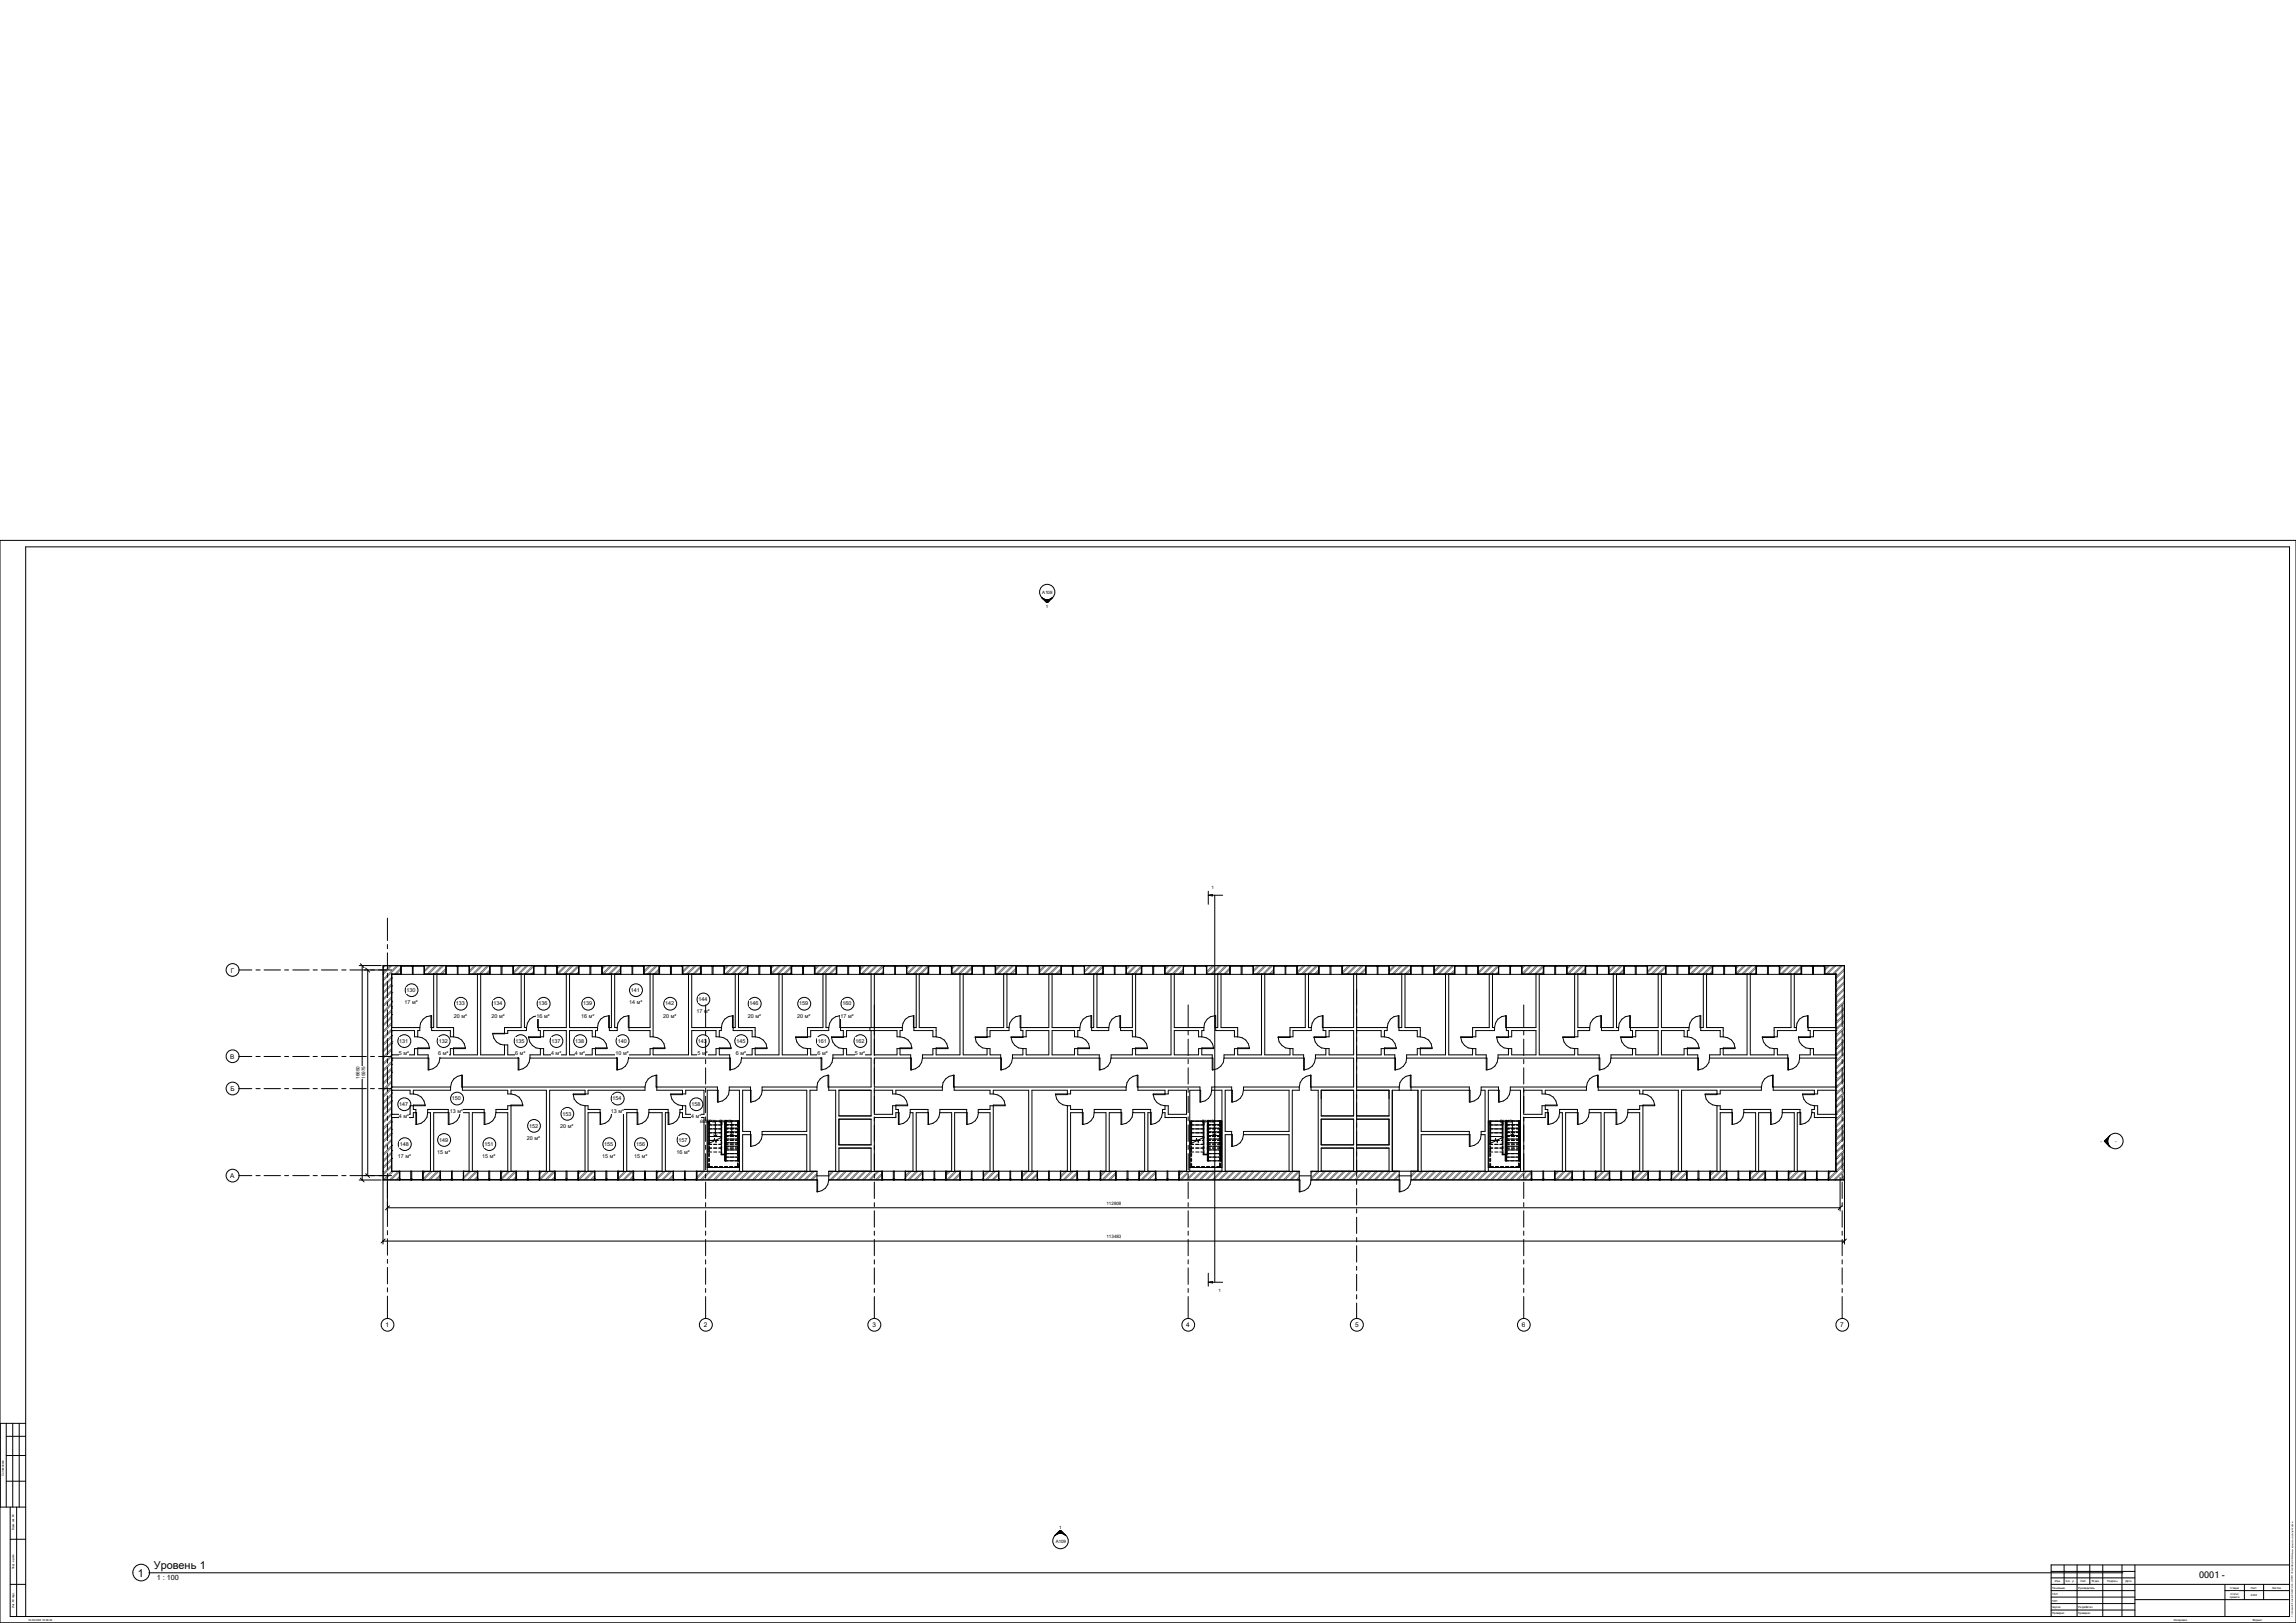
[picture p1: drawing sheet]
<svg xmlns="http://www.w3.org/2000/svg" width="420mm" height="297mm" viewBox="0 0 420 297" stroke-linecap="round" stroke-linejoin="round" font-family="sans-serif">
<defs><g id="words">
<g font-size="2">
<text x="28.2" y="287.1">Уровень 1</text>
<text x="25.2" y="288.5">1</text>
</g>
<text font-size="1.7" x="402.3" y="288.8">0001 -</text>
<text font-size="1.3" x="28.7" y="289.2">1 : 100</text>
<g font-size="1.2">
<text x="42.2" y="178">Г</text>
<text x="42.1" y="193.8">В</text>
<text x="42.2" y="199.7">Б</text>
<text x="42.1" y="215.6">A</text>
<text x="70.5" y="242.9">1</text>
<text x="128.7" y="242.9">2</text>
<text x="159.6" y="242.9">3</text>
<text x="217" y="242.9">4</text>
<text x="247.9" y="242.9">5</text>
<text x="278.4" y="242.9">6</text>
<text x="336.6" y="242.9">7</text>
</g>
<g font-size="1">
<text x="74" y="183.8">17 м²</text>
<text x="74.4" y="181.5">130</text>
<text x="83.4" y="184">133</text>
<text x="90.3" y="184">134</text>
<text x="98.5" y="184">136</text>
<text x="106.7" y="184">139</text>
<text x="115.1" y="183.8">14 м²</text>
<text x="115.4" y="181.5">141</text>
<text x="121.7" y="184">142</text>
<text x="127.4" y="185.5">17 м²</text>
<text x="127.8" y="183.2">144</text>
<text x="137.1" y="184">146</text>
<text x="146.2" y="184">159</text>
<text x="154.1" y="184">160</text>
<text x="73" y="190.8">131</text>
<text x="80.3" y="190.8">132</text>
<text x="83" y="186.3">20 м²</text>
<text x="89.9" y="186.3">20 м²</text>
<text x="94.3" y="190.8">135</text>
<text x="98.1" y="186.3">16 м²</text>
<text x="100.9" y="190.8">137</text>
<text x="105.2" y="190.8">138</text>
<text x="106.3" y="186.3">16 м²</text>
<text x="113" y="190.8">140</text>
<text x="121.3" y="186.3">20 м²</text>
<text x="127.7" y="190.8">143</text>
<text x="134.7" y="190.8">145</text>
<text x="136.8" y="186.3">20 м²</text>
<text x="145.8" y="186.3">20 м²</text>
<text x="149.6" y="190.8">161</text>
<text x="153.8" y="186.3">17 м²</text>
<text x="156.5" y="190.8">162</text>
<text x="72.9" y="193.1">5 м²</text>
<text x="80.2" y="193.1">6 м²</text>
<text x="94.2" y="193.1">6 м²</text>
<text x="100.8" y="193.1">4 м²</text>
<text x="105.2" y="193.1">4 м²</text>
<text x="112.6" y="193.1">10 м²</text>
<text x="127.6" y="193.1">5 м</text>
<text x="129.1" y="193.1">²</text>
<text x="134.6" y="193.1">6 м²</text>
<text x="149.5" y="193.1">6 м²</text>
<text x="156.4" y="193.1">5 м²</text>
<text x="73" y="202.4">147</text>
<text x="82.3" y="203.6">13 м²</text>
<text x="82.7" y="201.4">150</text>
<text x="111.7" y="203.6">13 м²</text>
<text x="112.1" y="201.4">154</text>
<text x="126.5" y="202.4">158</text>
<text x="72.9" y="204.6">4 м²</text>
<text x="73.1" y="209.7">148</text>
<text x="80.3" y="208.9">149</text>
<text x="88.6" y="209.7">151</text>
<text x="96.4" y="208.6">20 м²</text>
<text x="96.8" y="206.4">152</text>
<text x="102.5" y="206.4">20 м²</text>
<text x="102.9" y="204.1">153</text>
<text x="110.5" y="209.7">155</text>
<text x="116.4" y="209.7">156</text>
<text x="124.1" y="208.9">157</text>
<text x="126.4" y="204.6">4 м²</text>
<text x="72.8" y="212">17 м²</text>
<text x="80" y="211.2">15 м²</text>
<text x="88.2" y="212">15 м²</text>
<text x="110.2" y="212">15 м²</text>
<text x="116" y="212">15 м²</text>
<text x="123.7" y="211.2">16 м²</text>
</g>
<g font-size=".8">
<text x="190.7" y="108.7">A108</text>
<text x="191.3" y="111.2">1</text>
<text x="221.6" y="162.7">1</text>
<text x="65.8" y="197.4" transform="rotate(-90 65.8 197.4)">16650</text>
<text x="66.8" y="197.4" transform="rotate(-90 66.8 197.4)">15975</text>
<text x="128.1" y="205.5">ВВЕРХ</text>
<text x="131.6" y="205.4">ВНИЗ</text>
<text x="219.9" y="205.4">ВНИЗ</text>
<text x="274.4" y="205.4">ВНИЗ</text>
<text x="384.2" y="209.2">-</text>
<text x="386.9" y="209.2">-</text>
<text x="202.4" y="220.5">112808</text>
<text x="202.4" y="226.6">113483</text>
<text x="222.9" y="236.3">1</text>
<text x="193.7" y="279.7">1</text>
<text x="193.1" y="282.4">A109</text>
</g>
<g font-size=".5">
<text x=".7" y="270.1" transform="rotate(-90 .7 270.1)">Согласовано</text>
<text x="2.6" y="280" transform="rotate(-90 2.6 280)">Взам. инв. №</text>
<text x="2.6" y="287.2" transform="rotate(-90 2.6 287.2)">Подп. и дата</text>
<text x="375.4" y="293.1">ГИП</text>
<text x="375.4" y="290.8">Начальник</text>
<text x="375.4" y="291.9">ГАП</text>
<text x="375.9" y="289.6">Изм.</text>
<text x="377.9" y="289.6">Кол. уч.</text>
<text x="380.1" y="290.8">Руководитель</text>
<text x="380.6" y="289.6">Лист</text>
<text x="382.6" y="289.6">№ док.</text>
<text x="385.5" y="289.6">Подпись</text>
<text x="388.8" y="289.6">Дата</text>
<text x="407.9" y="292.4">проекта</text>
<text x="408" y="290.8">Стадия</text>
<text x="408" y="291.8">Статус</text>
<text x="411.7" y="292.1">A104</text>
<text x="411.7" y="290.8">Лист</text>
<text x="415.6" y="290.8">Листов</text>
<text x="2.6" y="294.3" transform="rotate(-90 2.6 294.3)">Инв. № подл.</text>
<text x="5.2" y="296.6">19.06.2023 10:39:46</text>
<text x="375.4" y="294.3">Чертил</text>
<text x="375.4" y="295.5">Проверил</text>
<text x="380.1" y="294.3">Разработал</text>
<text x="380.2" y="295.5">Проверил</text>
<text x="397.6" y="296.6">Копировал</text>
<text x="412" y="296.6">Формат</text>
</g>
<text font-size=".3" x="419.4" y="295.9" transform="rotate(-90 419.4 295.9)">C:\Users\gamet\Documents\GitHub\2-term-of-SPBSTU\Энергоресурсосбережение в городском хозяйстве\КР.0018.rvt</text>
</g></defs>
<g fill="none" stroke="#373737" stroke-width=".18">
<path d="M72.2 178.3h.1M72.8 178.3h.1M77.7 178.3h.1M78.6 178.3h.1M81 178.3h.1M86.6 178.3h.1M94 178.3h.1M94.3 178.3h.1M97.1 178.3h.1M97.6 178.3h.1M102.5 178.3h.1M103.1 178.3h.1"/>
<path d="M103.4 178.3h.1M111.5 178.3h.1M111.7 178.3h.1M118.3 178.3h.1M118.8 178.3h.1M124.9 178.3h.1M125.5 178.3h.1M134.1 178.3h.1M135.1 178.3h.1M136.3 178.3h.1M141.8 178.3h.1M143.7 178.3h.1"/>
<path d="M144.1 178.3h.1M150.4 178.3h-.1M152.8 178.3h.1M157.6 178.3h-.1M159 178.3h.1M160 178.3h.1M166.1 178.3h.1M166.7 178.3h.1M168.9 178.3h.1M176.3 178.3h.1M176.6 178.3h.1M183 178.3h.1"/>
<path d="M184.7 178.3h.1M184.9 178.3h.1M190.5 178.3h.1M191.5 178.3h.1M193 178.3h.1M193.8 178.3h.1M194 178.3h.1M198.7 178.3h.1M200.7 178.3h.1M201.2 178.3h.1M206.2 178.3h.1M207.9 178.3h-.1"/>
<path d="M208.7 178.3h.1M215.3 178.3h.1M221.1 178.3h.1M222 178.3h.1M224.2 178.3h-.1M230.3 178.3h.1M230.8 178.3h.1M232.2 178.3h.1M232.7 178.3h.1M237.4 178.3h.1M239.4 178.3h.1M239.9 178.3h.1"/>
<path d="M240.2 178.3h.1M245.7 178.3h.1M246 178.3h.1M246.5 178.3h.1M248.5 178.3h.1M249 178.3h.1M255.1 178.3h.1M255.7 178.3h.1M256 178.3h.1M257.1 178.3h.1M265.1 178.3h.1M265.3 178.3h.1"/>
<path d="M270.9 178.3h.1M271.9 178.3h.1M273.9 178.3h.1M278.6 178.3h.1M280 178.3h.1M280.5 178.3h.1M280.6 178.3h.1M281.9 178.3h.1M286.9 178.3h.1M287.7 178.3h.1M289.6 178.3h.1M290 178.3h.1"/>
<path d="M294.4 178.3h.1M295.8 178.3h.1M296.2 178.3h.1M296.8 178.3h.1M302.1 178.3h.1M302.4 178.3h.1M313.1 178.3h.1M317.9 178.3h.1M319.2 178.3h.1M320.6 178.3h.1M327 178.3h.1M328.9 178.3h-.1"/>
<path d="M334.7 178.3h.1M335.8 178.7h.1M335.8 179.7h.1M71.6 184.5h.1M71.6 195.5h.1M71.6 183l.1 .1M71.7 194.1h.1M71.7 181.7h.1M71.7 190.6h.1M71.7 183.4v.1M71.7 186.9h.1M71.7 188.7h.1"/>
<path d="M71.7 195.9h.1M71.7 185.3l-.1 .1M71.7 182h-.1M335.8 189.2h.1M335.8 184h.1M335.8 180.4h.1M335.8 181.4h.1M335.8 182.3h.1M335.8 183h.1M335.8 185h.1M335.8 185.7h.1M335.8 186.6h.1"/>
<path d="M335.8 187.6h.1M335.8 189.3h.1M335.8 190.2h.1M335.8 190.9h.1M335.8 191.9h.1M335.8 192.9h.1M335.8 194.5h.1M335.8 195.5h.1M335.8 196.2h.1M335.8 197.1h.1M335.8 198.1h.1M335.8 198.8h.1"/>
<path d="M335.8 199.8h.1M335.8 195h.1M335.8 186.4h.1M335.8 182.5v.1M335.8 193.6h.1M335.8 181.1h.1M335.8 196.4h.1M335.8 191.1v.1M335.8 185.9h.1M71.6 207.4h.1M71.6 211.8h.1M71.6 206.5h.1"/>
<path d="M71.6 206h.1M71.6 200.8h.1M71.7 201.6l-.1 .1M72.6 214.3v.1M78.7 214.4h.1M85 214.3v.1M85.6 214.4h.1M91.7 214.3v.1M92.2 214.3v.1M92.8 214.4h.1M98.8 214.3v.1M99.4 214.3v.1"/>
<path d="M100.8 214.3v.1M101.3 214.3v.1M106 214.3v.1M108 214.3l-.1 .1M108.5 214.3v.1M113.2 214.3v.1M115.2 214.3l-.1 .1M115.7 214.3h.1M121.8 214.3h.1M122.3 214.3v.1M128.1 214.3h.1M130.3 214.4h.1"/>
<path d="M131.5 214.3l-.1 .1M133.4 214.3v.1M133.9 214.4h.1M134.7 214.3v.1M138 214.3h.1M140 214.3v.1M140.5 214.3v.1M140.6 214.3v.1M141.4 214.3v.1M142.5 214.3v.1M142.8 214.4h.1M146.4 214.4h.1"/>
<path d="M147.2 214.3h.1M149.1 214.3v.1M153.8 214.3v.1M155.8 214.3h.1M156.3 214.3v.1M166 214.4h.1M166.2 214.3l.1 .1M167.9 214.4h.1M175.1 214.4h.1M175.4 214.3v.1M181.8 214.3l-.1 .1M187 214.3v.1"/>
<path d="M187.6 214.4h.1M187.8 214.3v.1M188.9 214.3h.1M194.2 214.3v.1M195 214.3h.1M196.9 214.3v.1M197 214.3v.1M201.3 214.3h.1M203.6 214.4h.1M209.4 214.3v.1M215.8 214.3l-.1 .1M216 214.4h.1"/>
<path d="M220.5 214.3l-.1 .1M221.8 214.3v.1M222.4 214.3v.1M222.9 214.3v.1M224.3 214.3v.1M224.9 214.3v.1M225.1 214.4h.1M226.2 214.3v.1M227.6 214.3v.1M228.7 214.4h.1M229 214.3h.1M229.6 214.3v.1"/>
<path d="M231.5 214.3v.1M232 214.4h.1M234.2 214.3v.1M235.4 214.3v.1M236.7 214.3v.1M237.6 214.4h.1M240 214.3v.1M242 214.3v.1M245.3 214.3v.1M246.7 214.3v.1M248.4 214.4h.1M248.6 214.3h.1"/>
<path d="M249.2 214.3v.1M249.7 214.3h.1M250 214.4h.1M251.1 214.3v.1M252.5 214.3v.1M255 214.3v.1M259.1 214.4h.1M261.6 214.3h.1M262.1 214.3h.1M263.5 214.3v.1M264.1 214.3v.1M264.9 214.3v.1"/>
<path d="M266 214.4h.1M268.3 214.3h.1M270.2 214.3v.1M270.8 214.3l-.1 .1M271.6 214.4h.1M272.7 214.3v.1M273.2 214.4h.1M274 214.3v.1M274.6 214.3v.1M276 214.3v.1M276.6 214.3l-.1 .1M277.3 214.3h.1"/>
<path d="M279.3 214.3v.1M279.9 214.3v.1M286.5 214.3h.1M287 214.3v.1M298.9 214.3v.1M299.5 214.3v.1M300.8 214.3l.1 .1M313.3 214.3v.1M313.9 214.3v.1M314.7 214.3v.1M320.5 214.3v.1M321 214.3h.1"/>
<path d="M327.7 214.3v.1M335.8 207.9h.1M335.8 206h.1M335.8 200.7h.1M335.8 201.5h.1M335.8 202.4h.1M335.8 203.4h.1M335.8 205.1h.1M335.8 206.8h.1M335.8 207.7h.1M335.8 208.7h.1M335.8 209.4h.1"/>
<path d="M335.8 210.3h.1M335.8 211.2v.1M335.8 212h.1M335.8 213h.1M335.8 213.9h.1M335.8 205.5h.1M335.8 200.2v.1M335.8 202.1v.1"/>
</g>
<g fill="none" stroke="#717171" stroke-width=".18">
<path d="M70.2 176.7l-.1 .1M70.4 176.7l-.3 .4M71.4 176.7l-1.3 1.3M71.6 176.7l-1.5 1.6M71.6 178.9l-1.5 1.5M71.6 179.2l-1.5 1.4M72.6 176.7l-2.5 2.5M72.8 176.7l-2.7 2.8M73.3 177.1l-1.1 1.2M73.3 177.4l-.8 .9M78.5 176.7l-.9 .9M78.7 176.7l-1.1 1.1"/>
<path d="M79.6 176.7l-1.5 1.6M79.9 176.7l-1.5 1.6M80.8 176.7l-1.5 1.6M81.1 176.7l-1.5 1.6M81.6 177.2l-1.1 1.1M81.6 177.5l-.8 .8M86.7 176.7l-.8 .9M87 176.7l-1.1 1.2M87.9 176.7l-1.5 1.6M88.2 176.7l-1.5 1.6M89.1 176.7l-1.5 1.6M89.4 176.7l-1.5 1.6"/>
<path d="M89.6 177.5l-.8 .8M89.6 177.8l-.5 .5M94.1 176.7l-.2 .3M95 176.7l-1.1 1.2M95.3 176.7l-1.4 1.5M96.2 176.7l-1.5 1.6M96.5 176.7l-1.5 1.6M97.4 176.7l-1.5 1.6M97.6 177.8l-.5 .5M97.6 176.9l-1.4 1.4M97.6 178.1l-.2 .2M102.2 176.7l-.3 .3"/>
<path d="M102.4 176.7l-.5 .6M103.3 176.7l-1.4 1.5M103.6 176.7l-1.5 1.6M104.5 176.7l-1.5 1.6M104.8 176.7l-1.5 1.6M105.7 176.7l-1.5 1.6M105.8 177.8l-.4 .5M105.8 176.9l-1.3 1.4M105.8 178.1l-.1 .2M110.4 176.7l-.2 .3M110.7 176.7l-.5 .6M111.6 176.7l-1.4 1.5"/>
<path d="M111.9 176.7l-1.5 1.6M112.8 176.7l-1.5 1.6M113.1 176.7l-1.5 1.6M113.5 177.2l-1 1.1M113.5 177.5l-.7 .8M117.9 176.7l-.1 .1M118.7 176.7l-.9 1M119 176.7l-1.2 1.3M119.9 176.7l-1.5 1.6M120.2 176.7l-1.5 1.6M120.6 177.3l-1 1M120.6 177.6l-.7 .7"/>
<path d="M125 176.7l-.1 .1M125.9 176.7l-1 1M126.2 176.7l-1.3 1.3M127 176.7l-1.5 1.6M127.3 176.7l-1.5 1.6M128.2 176.8l-1.5 1.5M128.2 178l-.3 .3M128.2 177l-1.2 1.3M128.2 178.2v.1M133 176.7l-.5 .5M133.2 176.7l-.7 .8M134.2 176.7l-1.6 1.6"/>
<path d="M134.4 176.7l-1.5 1.6M135.3 176.7l-1.5 1.6M135.6 176.7l-1.5 1.6M136.5 176.7l-1.5 1.6M136.7 177.7l-.5 .6M136.7 176.8l-1.4 1.5M136.7 178l-.2 .3M141.3 176.7l-.2 .3M141.5 176.7l-.4 .5M142.5 176.7l-1.4 1.4M142.7 176.7l-1.5 1.6M143.6 176.7l-1.5 1.6"/>
<path d="M143.9 176.7l-1.5 1.6M144.7 176.8l-1.4 1.5M144.7 178l-.2 .3M144.7 177.1l-1.1 1.2M149.5 176.7l-.4 .5M149.8 176.7l-.7 .8M150.7 176.7l-1.5 1.6M151 176.7l-1.5 1.6M151.9 176.7l-1.5 1.6M152.2 176.7l-1.5 1.6M153 176.9l-1.4 1.4M153 178.1l-.2 .2"/>
<path d="M153 177.1l-1.1 1.2M157.8 176.7l-.5 .6M158.1 176.7l-.8 .9M159 176.7l-1.5 1.6M159.3 176.7l-1.5 1.6M160.2 176.7l-1.5 1.6M160.5 176.7l-1.5 1.6M161.4 176.7l-1.5 1.6M161.6 177.8l-.5 .5M161.6 176.9l-1.5 1.4M161.6 178.1l-.3 .2M166.1 176.7l-.2 .3"/>
<path d="M166.4 176.7l-.5 .6M167.3 176.7l-1.4 1.5M167.6 176.7l-1.5 1.6M168.5 176.7l-1.5 1.6M168.8 176.7l-1.5 1.6M169.7 176.7l-1.5 1.6M169.8 177.8l-.4 .5M169.8 176.9l-1.4 1.4M169.8 178.1l-.2 .2M174.4 176.7l-.3 .4M174.7 176.7l-.6 .6M175.6 176.7l-1.5 1.6"/>
<path d="M175.9 176.7l-1.5 1.6M176.8 176.7l-1.5 1.6M177.1 176.7l-1.5 1.6M177.8 176.9l-1.4 1.4M177.8 178.1l-.2 .2M177.8 177.2l-1.1 1.1M182.7 176.7l-.6 .6M183 176.7l-.9 .9M183.9 176.7l-1.5 1.6M184.2 176.7l-1.5 1.6M185.1 176.7l-1.5 1.6M185.4 176.7l-1.5 1.6"/>
<path d="M185.8 177.2l-1.1 1.1M185.8 177.5l-.8 .8M191 176.7l-.8 .9M191.3 176.7l-1.1 1.2M192.2 176.7l-1.5 1.6M192.5 176.7l-1.5 1.6M193.4 176.7l-1.5 1.6M193.7 176.7l-1.5 1.6M194.1 177.2l-1.1 1.1M194.1 177.5l-.8 .8M198.4 176.7h.1M199.3 176.7l-.9 1"/>
<path d="M199.6 176.7l-1.2 1.2M200.5 176.7l-1.5 1.6M200.7 176.7l-1.4 1.6M201.7 176.7l-1.5 1.6M201.8 177.8l-.5 .5M201.8 177l-1.4 1.3M201.8 178.1l-.2 .2M206.4 176.7l-.4 .4M206.7 176.7l-.7 .7M207.6 176.7l-1.5 1.6M207.9 176.7l-1.5 1.6M208.8 176.7l-1.5 1.6"/>
<path d="M208.8 177.9l-.4 .4M208.8 177l-1.2 1.3M208.8 178.2l-.1 .1M213.5 176.7l-.4 .5M213.8 176.7l-.7 .7M214.7 176.7l-1.5 1.6M215 176.7l-1.5 1.6M215.9 176.7l-1.5 1.6M216.2 176.7l-1.5 1.6M216.5 177.4l-.9 .9M216.5 177.7l-.6 .6M220.9 176.7l-.2 .2"/>
<path d="M221.8 176.7l-1.1 1.1M222.1 176.7l-1.4 1.4M223 176.7l-1.5 1.6M223.3 176.7l-1.6 1.6M224.2 176.7l-1.5 1.6M224.5 176.7l-1.6 1.6M225 177.1l-1.1 1.2M225 177.4l-.9 .9M230.1 176.7l-.8 .8M230.4 176.7l-1.1 1.1M231.3 176.7l-1.5 1.6M231.6 176.7l-1.6 1.6"/>
<path d="M232.5 176.7l-1.5 1.6M232.7 176.7l-1.5 1.6M233 177.4l-.8 .9M233 177.7l-.6 .6M237.5 176.7l-.2 .3M238.4 176.7l-1.1 1.1M238.7 176.7l-1.4 1.4M239.6 176.7l-1.6 1.6M239.9 176.7l-1.6 1.6M240.7 176.7l-1.5 1.6M241 176.7l-1.5 1.6M241.2 177.5l-.8 .8"/>
<path d="M241.2 177.8l-.5 .5M245.8 176.7l-.3 .3M246.7 176.7l-1.2 1.2M247 176.7l-1.5 1.5M247.9 176.7l-1.6 1.6M248.2 176.7l-1.6 1.6M249 176.7l-1.5 1.6M249.3 176.7l-1.5 1.6M249.8 177.2l-1.1 1.1M249.8 177.5l-.8 .8M255 176.7l-.9 .9M255.3 176.7l-1.2 1.2"/>
<path d="M256.2 176.7l-1.6 1.6M256.5 176.7l-1.6 1.6M257.3 176.7l-1.5 1.6M257.6 176.7l-1.5 1.6M258.1 177.2l-1.1 1.1M258.1 177.5l-.8 .8M262.3 176.7h.1M263.3 176.7l-1 1M263.6 176.7l-1.3 1.2M264.5 176.7l-1.6 1.6M264.7 176.7l-1.5 1.6M265.6 176.7l-1.5 1.6"/>
<path d="M265.9 176.7l-1.5 1.6M266.1 177.5l-.8 .8M266.1 177.8l-.5 .5M270.6 176.7l-.2 .3M271.6 176.7l-1.2 1.2M271.8 176.7l-1.4 1.5M272.8 176.7l-1.6 1.6M273 176.7l-1.5 1.6M273.9 176.7l-1.5 1.6M274.1 177.8l-.5 .5M274.1 176.9l-1.4 1.4M274.1 178.1l-.2 .2"/>
<path d="M278.6 176.7l-.2 .3M278.9 176.7l-.5 .6M279.8 176.7l-1.4 1.5M280.1 176.7l-1.5 1.6M281 176.7l-1.5 1.6M281.3 176.7l-1.5 1.6M282.2 176.7l-1.5 1.6M282.3 177.8l-.4 .5M282.3 176.9l-1.3 1.4M282.3 178.1l-.1 .2M286.9 176.7l-.3 .4M287.2 176.7l-.6 .6"/>
<path d="M288.1 176.7l-1.5 1.6M288.4 176.7l-1.5 1.6M289.3 176.7l-1.5 1.6M289.6 176.7l-1.5 1.6M290 177.2l-1 1.1M290 177.5l-.7 .8M294.3 176.7v.1M295.2 176.7l-.9 1M295.5 176.7l-1.2 1.3M296.4 176.7l-1.5 1.6M296.7 176.7l-1.5 1.6M297.1 177.3l-1 1"/>
<path d="M297.1 177.6l-.7 .7M301.5 176.7l-.1 .1M302.3 176.7l-.9 1.1M302.6 176.7l-1.2 1.3M303.5 176.7l-1.5 1.6M303.8 176.7l-1.5 1.6M304.7 178.3h.1M304.7 176.8l-1.5 1.5M304.7 178l-.3 .3M304.7 177.1l-1.2 1.2M309.5 176.7l-.5 .5M309.8 176.7l-.8 .8"/>
<path d="M310.6 176.7l-1.5 1.6M310.9 176.7l-1.5 1.6M311.8 176.7l-1.5 1.6M312.1 176.7l-1.5 1.6M313 176.7l-1.5 1.6M313.2 177.7l-.5 .6M313.2 176.8l-1.4 1.5M313.2 178l-.2 .3M317.8 176.7l-.3 .3M318.1 176.7l-.6 .5M318.9 176.7l-1.4 1.4M319.2 176.7l-1.5 1.6"/>
<path d="M320.1 176.7l-1.5 1.6M320.4 176.7l-1.5 1.6M321.2 176.8l-1.4 1.5M321.2 178l-.2 .3M321.2 177.1l-1.1 1.2M326.1 176.7l-.6 .5M326.3 176.7l-.8 .8M327.2 176.7l-1.5 1.6M327.5 176.7l-1.5 1.6M328.4 176.7l-1.5 1.6M328.7 176.7l-1.5 1.6M329.5 176.9l-1.4 1.4"/>
<path d="M329.5 178.1l-.2 .2M329.5 177.2l-1.1 1.1M334.3 176.7l-.5 .6M334.6 176.7l-.8 .9M335.5 176.7l-1.5 1.6M335.8 176.7l-1.5 1.6M336.7 176.7l-1.5 1.6M337 176.7l-1.5 1.6M337.4 177.3l-1.6 1.5M337.4 178.5l-1.6 1.5M337.4 179.7l-1.6 1.4M337.4 177.6l-1.6 1.5"/>
<path d="M337.4 178.8l-1.6 1.5M337.4 180l-1.6 1.4M71.6 183.6l-1.5 1.5M71.6 187.2l-1.5 1.5M71.6 180l-1.5 1.6M71.6 181.2l-1.5 1.6M71.6 182.4l-1.5 1.5M71.6 184.8l-1.5 1.5M71.6 186l-1.5 1.5M71.6 188.3l-1.5 1.5M71.6 189.5l-1.5 1.5M71.6 190.7l-1.5 1.5"/>
<path d="M71.6 191.9l-1.5 1.5M71.6 193.1l-1.5 1.5M71.6 194.3l-1.5 1.4M71.6 195.5l-1.5 1.4M71.6 196.6l-1.5 1.5M71.6 197.8l-1.5 1.5M71.6 199l-1.5 1.5M71.6 180.3l-1.5 1.5M71.6 181.5l-1.5 1.5M71.6 182.7l-1.5 1.5M71.6 183.9l-1.5 1.5M71.6 185.1l-1.5 1.5"/>
<path d="M71.6 186.3l-1.5 1.4M71.6 187.5l-1.5 1.4M71.6 188.6l-1.5 1.5M71.6 189.8l-1.5 1.5M71.6 191l-1.5 1.5M71.6 192.2l-1.5 1.5M71.6 193.4l-1.5 1.5M71.6 194.6l-1.5 1.4M71.6 195.7l-1.5 1.5M71.6 196.9l-1.5 1.5M71.6 198.1l-1.5 1.5M71.6 199.3l-1.5 1.5"/>
<path d="M337.4 191.8l-1.6 1.5M337.4 193l-1.6 1.5M337.4 194.1l-1.6 1.6M337.4 197.7l-1.6 1.5M337.4 198.9l-1.6 1.5M337.4 180.8l-1.6 1.5M337.4 182l-1.6 1.5M337.4 183.2l-1.6 1.5M337.4 184.4l-1.6 1.5M337.4 185.6l-1.6 1.5M337.4 186.8l-1.6 1.5M337.4 188l-1.6 1.4"/>
<path d="M337.4 189.1l-1.6 1.5M337.4 190.3l-1.6 1.5M337.4 191.5l-1.6 1.5M337.4 192.7l-1.6 1.5M337.4 193.9l-1.6 1.5M337.4 195.1l-1.6 1.5M337.4 196.3l-1.6 1.4M337.4 197.4l-1.6 1.5M337.4 198.6l-1.6 1.5M337.4 199.8l-1.6 1.5M337.4 181.1l-1.6 1.5M337.4 182.3l-1.6 1.5"/>
<path d="M337.4 183.5l-1.6 1.5M337.4 184.7l-1.6 1.5M337.4 185.9l-1.6 1.5M337.4 187.1l-1.6 1.5M337.4 188.3l-1.6 1.4M337.4 189.4l-1.6 1.5M337.4 190.6l-1.6 1.5M337.4 195.3l-1.6 1.5M337.4 196.5l-1.6 1.5M71.6 201.6l-1.5 1.6M71.6 207.6l-1.5 1.5M71.6 208.7l-1.5 1.6"/>
<path d="M71.6 209.9l-1.5 1.6M71.6 211.1l-1.5 1.5M71.6 212.3l-1.5 1.5M71.6 200.2l-1.5 1.5M71.6 201.4l-1.5 1.5M71.6 202.6l-1.5 1.4M71.6 203.8l-1.5 1.4M71.6 204.9l-1.5 1.5M71.6 206.1l-1.5 1.5M71.6 207.3l-1.5 1.5M71.6 208.5l-1.5 1.5M71.6 209.7l-1.5 1.5"/>
<path d="M71.6 210.9l-1.5 1.4M71.6 212l-1.5 1.5M71.6 213.2l-1.5 1.5M71.6 200.4l-1.5 1.6M71.6 202.8l-1.5 1.5M71.6 204l-1.5 1.5M71.6 205.2l-1.5 1.5M71.6 206.4l-1.5 1.5M71.6 213.5l-1.5 1.5M71.6 214.4l-1.5 1.5M71.9 214.4l-1.5 1.5M72.8 214.4l-1.5 1.5"/>
<path d="M73.1 215.3l-.6 .6M73.1 214.4l-1.5 1.5M73.1 215.6l-.3 .3M77.6 214.4l-.2 .1M77.9 214.4l-.5 .4M78.7 214.4l-1.3 1.3M79 214.4l-1.5 1.5M79.9 214.4l-1.5 1.5M80.2 214.4l-1.5 1.5M80.5 215.3l-.6 .6M80.5 215l-.9 .9M84.9 214.4l-.1 .1"/>
<path d="M85.9 214.4l-1.1 1M86.1 214.4l-1.3 1.3M87 214.4l-1.5 1.5M87.3 214.4l-1.5 1.5M87.3 215.3l-.6 .6M87.3 215.6l-.3 .3M91.8 214.4l-.1 .1M92 214.4l-.3 .4M93 214.4l-1.3 1.3M93.2 214.4l-1.5 1.5M94.1 214.4l-1.5 1.5M94.4 215.3l-.6 .6"/>
<path d="M94.4 214.4l-1.5 1.5M94.4 215.6l-.3 .3M98.8 214.4l-.1 .1M99.1 214.4l-.4 .4M100 214.4l-1.3 1.3M100.3 214.4l-1.5 1.5M101.2 214.4l-1.5 1.5M101.5 215.3l-.6 .6M101.5 214.5l-1.5 1.4M101.5 215.6l-.3 .3M106 214.4l-.2 .2M106.3 214.4l-.5 .5"/>
<path d="M107.1 214.4l-1.3 1.4M107.4 214.4l-1.4 1.5M108.3 214.4l-1.5 1.5M108.6 214.4l-1.5 1.5M108.8 215.1l-.8 .8M108.8 215.4l-.5 .5M113.1 214.4h.1M113.4 214.4l-.3 .3M114.3 214.4l-1.2 1.2M114.6 214.4l-1.5 1.5M115.4 214.4l-1.4 1.5M115.7 214.4l-1.5 1.5"/>
<path d="M115.8 215.2l-.7 .7M115.8 215.5l-.4 .4M120.2 214.4l-.1 .1M120.5 214.4l-.4 .3M121.4 214.4l-1.3 1.2M121.7 214.4l-1.6 1.5M122.6 214.4l-1.5 1.5M122.9 214.4l-1.6 1.5M123.1 215l-.8 .9M123.1 215.3l-.6 .6M127.6 214.4l-.1 .1M128.5 214.4l-1 1"/>
<path d="M128.8 214.4l-1.3 1.3M129.7 214.4l-1.6 1.5M130 214.4l-1.6 1.5M130.9 214.4l-1.6 1.5M131.1 214.4l-1.5 1.5M132 214.4l-1.5 1.5M132.3 214.4l-1.5 1.5M133.2 214.4l-1.5 1.5M133.5 214.4l-1.5 1.5M134.4 214.4l-1.5 1.5M134.7 214.4l-1.5 1.5M135.6 214.4l-1.5 1.5"/>
<path d="M135.9 214.4l-1.5 1.5M136.8 214.4l-1.5 1.5M137.1 214.4l-1.5 1.5M138 214.4l-1.6 1.5M138.3 214.4l-1.6 1.5M139.1 214.4l-1.5 1.5M139.4 214.4l-1.5 1.5M140.3 214.4l-1.5 1.5M140.6 214.4l-1.5 1.5M141.5 214.4l-1.5 1.5M141.8 214.4l-1.5 1.5M142.7 214.4l-1.5 1.5"/>
<path d="M143 214.4l-1.5 1.5M143.9 214.4l-1.5 1.5M144.2 214.4l-1.5 1.5M145.1 214.4l-1.5 1.5M145.4 214.4l-1.6 1.5M146.3 214.4l-1.6 1.5M146.6 214.4l-1.6 1.5M147.4 214.4l-1.5 1.5M147.7 214.4l-1.5 1.5M148.6 214.4l-1.5 1.5M148.9 214.4l-1.5 1.5M149.4 214.8l-1.1 1.1"/>
<path d="M149.4 215.1l-.8 .8M152.2 214.4l-.6 .6M152.4 214.4l-.8 .9M153.4 214.4l-1.6 1.5M153.6 214.4l-1.5 1.5M154.6 214.4l-1.6 1.5M154.8 214.4l-1.5 1.5M155.7 214.4l-1.5 1.5M156 214.4l-1.5 1.5M156.9 214.4l-1.5 1.5M157.2 214.4l-1.5 1.5M158.1 214.4l-1.5 1.5"/>
<path d="M158.4 214.4l-1.5 1.5M159.3 214.4l-1.5 1.5M159.6 214.4l-1.5 1.5M160.5 214.4l-1.5 1.5M160.7 214.4l-1.4 1.5M161.3 215.9h.1M161.3 215l-.9 .9M161.3 214.7l-1.2 1.2M166.4 214.4l-.7 .7M166.7 214.4l-1 1M167.6 214.4l-1.5 1.5M167.9 214.4l-1.5 1.5"/>
<path d="M168.7 214.4l-1.4 1.5M168.7 215.6l-.3 .3M168.7 214.7l-1.1 1.2M168.7 215.9h.1M173.5 214.4l-.4 .4M173.8 214.4l-.7 .7M174.7 214.4l-1.5 1.5M175 214.4l-1.5 1.5M175.6 215l-.9 .9M175.6 214.7l-1.2 1.2M175.6 215.9h.1M180.6 214.4l-.7 .7"/>
<path d="M180.9 214.4l-1 1M181.8 214.4l-1.5 1.5M182.1 214.4l-1.5 1.5M182.7 215.9h.1M182.7 214.7l-1.2 1.2M182.7 215l-1 .9M187.7 214.4l-.8 .7M188 214.4l-1.1 1M188.9 214.4l-1.5 1.5M189.2 214.4l-1.5 1.5M189.7 214.8l-1.1 1.1M189.7 215.1l-.9 .8"/>
<path d="M194.8 214.4l-.8 .8M195.1 214.4l-1.1 1.1M196 214.4l-1.5 1.5M196.3 214.4l-1.5 1.5M197 214.5l-1.3 1.4M197 215.7l-.2 .2M197 214.8l-1 1.1M201.9 214.4l-.6 .6M202.2 214.4l-.9 .9M203.1 214.4l-1.5 1.5M203.4 214.4l-1.5 1.5M204.1 214.6l-1.3 1.3"/>
<path d="M204.1 215.8l-.1 .1M204.1 214.9l-1 1M209 214.4l-.6 .6M209.3 214.4l-.9 .9M210.2 214.4l-1.5 1.5M210.5 214.4l-1.5 1.5M211.4 214.4l-1.5 1.5M211.4 215.6l-.3 .3M211.4 214.7l-1.2 1.2M211.4 215.9h.1M216.2 214.4l-.5 .4M216.5 214.4l-.8 .7"/>
<path d="M217.3 214.4l-1.5 1.5M217.6 214.4l-1.5 1.5M218.5 214.4l-1.5 1.5M218.8 214.4l-1.5 1.5M219.7 214.4l-1.5 1.5M220 214.4l-1.5 1.5M220.9 214.4l-1.5 1.5M221.1 214.4l-1.4 1.5M222.1 214.4l-1.5 1.5M222.3 214.4l-1.4 1.5M223.3 214.4l-1.6 1.5M223.5 214.4l-1.5 1.5"/>
<path d="M224.5 214.4l-1.6 1.5M224.7 214.4l-1.5 1.5M225.6 214.4l-1.5 1.5M225.9 214.4l-1.5 1.5M226.8 214.4l-1.5 1.5M227.1 214.4l-1.5 1.5M228 214.4l-1.5 1.5M228.3 214.4l-1.5 1.5M229.2 214.4l-1.5 1.5M229.4 214.4l-1.4 1.5M230.4 214.4l-1.5 1.5M230.6 214.4l-1.4 1.5"/>
<path d="M231.5 214.4l-1.5 1.5M231.8 214.4l-1.5 1.5M232.7 214.4l-1.5 1.5M233 214.4l-1.5 1.5M233.9 214.4l-1.5 1.5M234.2 214.4l-1.5 1.5M235.1 214.4l-1.5 1.5M235.4 214.4l-1.5 1.5M236.3 214.4l-1.5 1.5M236.6 214.4l-1.5 1.5M237.4 214.4l-1.4 1.5M237.7 215.3l-.5 .6"/>
<path d="M237.7 214.5l-1.4 1.4M237.7 215.6l-.3 .3M240.1 214.4l-.3 .3M241 214.4l-1.2 1.2M241.3 214.4l-1.5 1.5M242.2 214.4l-1.5 1.5M242.5 214.4l-1.5 1.5M243.4 214.4l-1.5 1.5M243.7 214.4l-1.6 1.5M244.6 214.4l-1.5 1.5M244.9 214.4l-1.6 1.5M245.7 214.4l-1.4 1.5"/>
<path d="M246 214.4l-1.5 1.5M246.9 214.4l-1.5 1.5M247.2 214.4l-1.5 1.5M248.1 214.4l-1.5 1.5M248.4 214.4l-1.5 1.5M249.3 214.4l-1.5 1.5M249.6 214.4l-1.5 1.5M250.5 214.4l-1.5 1.5M250.8 214.4l-1.5 1.5M251.7 214.4l-1.5 1.5M252 214.4l-1.6 1.5M252.9 214.4l-1.5 1.5"/>
<path d="M253.2 214.4l-1.6 1.5M254 214.4l-1.4 1.5M254.3 214.4l-1.5 1.5M255.2 214.4l-1.5 1.5M255.5 214.4l-1.5 1.5M255.9 214.9l-1 1M255.9 215.2l-.7 .7M258.8 214.4l-.7 .7M259.1 214.4l-1 1M260 214.4l-1.6 1.5M260.3 214.4l-1.6 1.5M261.2 214.4l-1.6 1.5"/>
<path d="M261.5 214.4l-1.6 1.5M262.3 214.4l-1.5 1.5M262.6 214.4l-1.5 1.5M263.5 214.4l-1.5 1.5M263.8 214.4l-1.5 1.5M264.7 214.4l-1.5 1.5M265 214.4l-1.5 1.5M265.9 214.4l-1.5 1.5M266.2 214.4l-1.5 1.5M267.1 214.4l-1.5 1.5M267.4 214.4l-1.5 1.5M268.3 214.4l-1.6 1.5"/>
<path d="M268.6 214.4l-1.6 1.5M269.5 214.4l-1.6 1.5M269.7 214.4l-1.5 1.5M270.6 214.4l-1.5 1.5M270.9 214.4l-1.5 1.5M271.8 214.4l-1.5 1.5M272.1 214.4l-1.5 1.5M273 214.4l-1.5 1.5M273.3 214.4l-1.5 1.5M274.2 214.4l-1.5 1.5M274.5 214.4l-1.5 1.5M275.4 214.4l-1.5 1.5"/>
<path d="M275.7 214.4l-1.5 1.5M276.6 214.4l-1.6 1.5M276.9 214.4l-1.6 1.5M277.7 214.4l-1.5 1.5M278 214.4l-1.5 1.5M278.9 214.4l-1.5 1.5M279.2 214.4l-1.5 1.5M280.1 215.6l-.3 .3M280.1 214.7l-1.2 1.2M280.1 215.9h.1M280.1 214.4l-1.5 1.5M284.9 214.4l-.5 .4"/>
<path d="M285.1 214.4l-.7 .7M286 214.4l-1.5 1.5M286.3 214.4l-1.5 1.5M287.2 214.4l-1.5 1.5M287.5 214.4l-1.5 1.5M287.6 215.2l-.7 .7M287.6 215.5l-.4 .4M292 214.4l-.1 .1M292.2 214.4l-.3 .4M293.2 214.4l-1.3 1.2M293.4 214.4l-1.5 1.5M294.3 214.4l-1.5 1.5"/>
<path d="M294.4 215.5l-.4 .4M294.4 214.6l-1.3 1.3M294.4 215.8l-.1 .1M299 214.4l-.3 .4M299.3 214.4l-.6 .7M300.2 214.4l-1.5 1.5M300.5 214.4l-1.5 1.5M301.4 214.4l-1.5 1.5M301.5 215.6l-.4 .3M301.5 214.7l-1.3 1.2M301.5 215.9h-.1M306.2 214.4l-.4 .4"/>
<path d="M306.5 214.4l-.7 .7M307.3 214.4l-1.4 1.5M307.6 214.4l-1.4 1.5M308.5 215.9h.1M308.5 214.4l-1.5 1.5M308.5 215.6l-.3 .3M308.5 214.7l-1.2 1.2M313.3 214.4l-.5 .4M313.6 214.4l-.8 .7M314.5 214.4l-1.5 1.5M314.7 214.4l-1.5 1.5M315.6 214.4l-1.4 1.5"/>
<path d="M315.8 215.4l-.5 .5M315.8 214.5l-1.4 1.4M315.8 215.7l-.2 .2M320.4 214.4l-.3 .2M320.7 214.4l-.6 .5M321.6 214.4l-1.5 1.4M321.9 214.4l-1.6 1.5M322.7 214.4l-1.4 1.5M322.9 215.4l-.5 .5M322.9 214.5l-1.4 1.4M322.9 215.7l-.2 .2M327.5 214.4l-.3 .3"/>
<path d="M327.8 214.4l-.6 .6M328.7 214.4l-1.5 1.5M329 214.4l-1.6 1.5M329.9 214.4l-1.6 1.5M330.2 214.4l-1.6 1.5M330.2 215.3l-.7 .6M330.2 215.5l-.4 .4M334.6 214.4l-.1 .1M334.9 214.4l-.4 .4M335.8 214.4l-1.3 1.3M337.4 204.5l-1.6 1.5M337.4 205.7l-1.6 1.5"/>
<path d="M337.4 206.9l-1.6 1.5M337.4 214l-2 1.9M337.4 200.1l-1.6 1.5M337.4 201.3l-1.6 1.5M337.4 204.8l-1.6 1.5M337.4 206l-1.6 1.5M337.4 207.2l-1.6 1.5M337.4 208.4l-1.6 1.5M337.4 213.1l-2.8 2.8M337.4 214.3l-1.7 1.6M337.4 201l-1.6 1.5M337.4 202.2l-1.6 1.5"/>
<path d="M337.4 203.3l-1.6 1.6M337.4 208.1l-1.6 1.5M337.4 209.3l-1.6 1.5M337.4 210.4l-1.6 1.6M337.4 211.6l-1.6 1.5M337.4 212.8l-1.6 1.5M337.4 215.2l-.8 .7M337.4 202.4l-1.6 1.6M337.4 203.6l-1.6 1.5M337.4 209.5l-1.6 1.6M337.4 210.7l-1.6 1.6M337.4 211.9l-1.6 1.5"/>
<path d="M337.4 215.5l-.5 .4"/>
</g>
<g fill="none" stroke="#000" stroke-width=".18">
<path d="M71.6 179h.1M71.6 178.3h.1M71.6 178.3h1.7M71.6 178.3v36.1M73.3 176.7v1.6M73.3 176.7h-3.2v39.2h3.1v-.1h-.1v.1M73.4 176.8v.1M73.4 176.7v1.6M73.5 176.8h1.9M75.4 176.7v1.6M75.4 176.8v.1M75.5 176.7v.2h.1l-.1-.1"/>
<path d="M75.6 176.9v1.4M75.6 176.8h1.9M77.6 176.9v1.4M77.6 176.7l-.1 .2 .1-.1M77.6 178.3h4M77.6 176.7v1.6M77.6 176.7h4M79.2 178.3h.1M79.3 178.3h.1M79.3 178.3h-7.6v9.7M79.3 178.3v9.7h-.5v-2.1M79.9 178.3h.1"/>
<path d="M79.9 178.3h7.4M79.9 178.3v9.7h3.1v1.7M81.6 176.7v1.6M81.6 176.8v.1M81.7 176.8h1.9M83.7 176.8v.1M83.7 176.7v1.6M83.8 176.8v.1M83.8 176.7v1.6M83.9 176.8h1.8M85.8 176.7v1.6M85.8 176.8v.1"/>
<path d="M85.9 178.3h3.7M85.9 176.7v1.6M85.9 176.7h3.7M87.3 178.3h.1M87.3 178.3v14.7h-4.3v-1.2h2.1M87.9 178.3h.1M87.9 178.3h7.4M87.9 178.3v14.7h4.4v-1.8h.6v1.8h1.9v2.8h.1M88.6 178.3h.1M89.6 176.7v1.6M89.6 176.7l.1 .2-.1-.1M89.7 176.9v1.4"/>
<path d="M89.7 176.8h1.9M91.7 176.9v1.4M91.7 176.7v.2h-.1l.1-.1M91.8 176.7l.1 .2-.1-.1M91.8 176.9v1.4M91.9 176.8h1.8M93.8 176.9v1.4M93.9 176.7v.2h-.2l.2-.1M93.9 178.3h3.7M93.9 176.7v1.6M93.9 176.7h3.7M95 178.3h.1"/>
<path d="M95.3 178.3h.1M95.3 178.3v9.7h-3v1.2h-2.2M95.9 178.3h.1M95.9 178.3h7.7M95.9 178.3v9.7h.4M97.6 176.7v1.6M97.7 176.8v.1M97.7 176.7v1.6M97.7 176.8h1.9M99.7 176.8v.1M99.7 176.7v1.6M99.8 176.8v.1"/>
<path d="M99.8 176.7v1.6M99.9 176.8h1.9M101.9 176.8v.1M101.9 176.7v1.6M101.9 178.3h3.9M101.9 176.7h3.9M103.6 178.3h.1M103.6 178.3v9.7h-5.3v-2.1M104.2 178.3h.1M104.2 178.3h7.6M104.2 178.3v9.7h5.1M105.8 176.7v1.6"/>
<path d="M105.9 176.7v.2h.1l-.1-.1M105.9 176.9v1.4M106 176.8h1.9M107.9 176.9v1.4M107.9 176.7v.2v-.1M108 176.7v.2h.2l-.2-.1M108.1 176.9v1.4M108.2 176.8h1.8M110.1 176.9v1.4M110.1 176.7l-.1 .2 .1-.1M110.2 178.3h3.3M110.2 176.7v1.6"/>
<path d="M110.2 176.7h3.3M111.8 178.3h.1M111.8 178.3v9.7h-.5v-2.1M112.4 178.3h.1M112.4 178.3h6.5M112.4 178.3v9.7h.5M113.2 178.3h.1M113.5 176.7v1.6M113.5 176.7v.2h.2l-.2-.1M113.6 176.9v1.4M113.7 176.8h1.8M115.6 176.8v.1"/>
<path d="M115.6 176.7v1.6M115.7 176.7l.1 .2-.1-.1M115.7 176.9v1.4M115.8 176.8h1.8M117.7 176.9v1.4M117.8 176.7v.2h-.2l.2-.1M117.8 178.3h2.8M117.8 176.7v1.6M117.8 176.7h2.8M118.9 178.3h.1M118.9 178.3v9.7h-4v-2.1M119.5 178.3h.1"/>
<path d="M119.5 178.3h6.4M119.5 178.3v11.4M119.9 178.3h.1M120.6 176.7v1.6M120.6 176.7v.2h.1l-.1-.1M120.6 176.9v1.4M120.7 176.8h1.9M122.6 176.9v1.4M122.7 176.7v.2h-.1l.1-.1M122.8 176.8v.1M122.8 176.7v1.6M122.9 176.8h1.8"/>
<path d="M124.8 176.9v1.4M124.8 176.7v.2h-.1l.1-.1M124.9 178.3h3.3M124.9 176.7v1.6M124.9 176.7h3.3M125.9 178.3h.1M125.9 178.3v14.7h-6.4v-1.2h2.1M126.5 178.3h.1M126.5 178.3h8M126.5 178.3v9.7h5.5M128.2 176.7v1.6M128.2 176.7v.2h.2l-.2-.1"/>
<path d="M128.3 176.9v1.4M128.4 176.8h1.8M130.3 176.9v1.4M130.3 176.7l-.1 .2 .1-.1M130.4 176.7v.2h.1l-.1-.1M130.4 176.9v1.4M130.5 176.8h1.9M132.4 176.9v1.4M132.5 176.7v1.6M132.5 176.8v.1M132.5 178.3h4.2M132.5 176.7h4.2"/>
<path d="M134.5 178.3h.1M134.5 178.3v9.7h-.5v-2.1M135.1 178.3h.1M135.1 178.3h7.4M135.1 178.3v9.7h3v1.7M136.7 176.7v1.6M136.8 176.7v.2h.1l-.1-.1M136.8 176.9v1.4M136.9 176.8h1.8M138.8 176.9v1.4M138.9 176.7v.2h-.2l.2-.1M138.9 176.7l.1 .2-.1-.1"/>
<path d="M139 176.9v1.4M139 176.8h1.9M141 176.9v1.4M141 176.7l.1 1.6M141 176.8h-.1l.1 .1M141.1 178.3h3.6M141.1 176.7h3.6M142.5 178.3h.1M142.5 178.3v14.7h-4.4v-1.2h2.2M143.1 178.3h.1M143.1 178.3h7.4M143.1 178.3v14.7h4.6v-1.1"/>
<path d="M143.3 178.3h.1M144.7 178.3h.1M144.7 176.7v1.6M144.8 176.7v.2h.1l-.1-.1M144.8 176.9v1.4M144.9 176.8h1.9M146.8 176.9v1.4M146.9 176.7l-.1 .2 .1-.1M146.9 176.7v.2h.2l-.2-.1M147 176.9v1.4M147.1 176.8h1.8M149 176.9v1.4"/>
<path d="M149 176.7l.1 1.6M149 176.8v.1M149.1 178.3h3.9M149.1 176.7h3.9M150.5 178.3h.1M150.5 178.3v9.7h-2.8v1.9h-2.2M151.1 178.3h.1M151.1 178.3h8.2M151.1 178.3v9.7h.5M151.4 178.3h.1M152.7 178.3h.1M153 176.7v1.6"/>
<path d="M153 176.8v.1M153.1 176.9v1.4M153.1 176.8h1.9M155.1 176.9v1.4M155.1 176.7v.2h-.1l.1-.1M155.2 176.7l.1 .2-.1-.1M155.2 176.9v1.4M155.3 176.8h1.8M157.2 176.9v1.4M157.3 176.7v.2h-.2l.2-.1M157.3 178.3h4.3M157.3 176.7v1.6"/>
<path d="M157.3 176.7h4.3M157.7 178.3h.1M159.3 178.3h.1M159.3 178.3v9.7M159.9 178.3h.1M159.9 178.3h7.7M159.9 178.3v14.7h4.2v-1.1h2.7v-.1M161.6 176.7v1.6M161.6 176.8v.1M161.7 176.8h1.9M163.7 176.9v1.4M163.7 176.7v.2h-.1l.1-.1"/>
<path d="M163.8 176.8v.1M163.8 176.7v1.6M163.9 176.8h1.8M165.8 176.8v.1M165.8 176.7v1.6M165.9 178.3h3.9M165.9 176.7v1.6M165.9 176.7h3.9M167.6 178.3h.1M167.6 178.3v9.7h-.5v-2.1M168.1 178.3h.1M168.1 178.3h7.5"/>
<path d="M168.1 178.3v9.7h3.1v1.7M169.6 178.3h.1M169.8 176.7v1.6M169.8 176.7l.1 .2-.1-.1M169.9 176.9v1.4M169.9 176.8h1.9M171.9 176.9v1.4M171.9 176.7v.2h-.1l.1-.1M172 176.7l.1 .2-.1-.1M172 176.9v1.4M172.1 176.8h1.8M174 176.9v1.4"/>
<path d="M174.1 176.7v1.6M174.1 176.8h-.2l.2 .1M174.1 178.3h3.7M174.1 176.7h3.7M175.6 178.3h.1M175.6 178.3v14.7h-4.4v-1.2h2.2M176.2 178.3h.1M176.2 178.3h7.4M176.2 178.3v14.7h4.4v-1.1M177.8 176.7v1.6M177.8 176.7v.2h.2l-.2-.1M177.9 176.9v1.4"/>
<path d="M178 176.8h1.8M179.9 176.9v1.4M179.9 176.7v.2h-.1l.1-.1M180 176.7l.1 .2-.1-.1M180 176.9v1.4M180.1 176.8h1.8M182.1 176.8h-.2l.2 .1M182.1 176.7l-.1 1.6M182.1 178.3h3.7M182.1 176.7v1.6M182.1 176.7h3.7M182.5 178.3h.1"/>
<path d="M183.6 178.3h.1M183.6 178.3v9.7h-3v1.9h-2.2M184.2 178.3h.1M184.2 178.3h7.7M184.2 178.3v9.7h.4M185.8 176.7v1.6M185.9 176.7l.1 .2-.1-.1M185.9 176.9v1.4M186 176.8h1.8M187.9 176.9v1.4M188 176.7v.2h-.2l.2-.1M188 176.8v.1"/>
<path d="M188 176.7v1.6M188.1 176.8h1.9M190.1 176.9v1.4M190.1 176.7v.2h-.1l.1-.1M190.2 178.3h3.9M190.2 176.7v1.6M190.2 176.7h3.9M191.9 178.3h.1M191.9 178.3v9.7h-5.3v-2.1M192.4 178.3h.1M192.4 178.3h7.7M192.4 178.3v9.7h5.1"/>
<path d="M194.1 176.7v1.6M194.1 176.8v.1M194.2 176.8h1.9M196.2 176.8v.1M196.2 176.7v1.6M196.3 176.7v.2h.1l-.1-.1M196.3 176.9v1.4M196.4 176.8h1.8M198.3 176.8v.1M198.3 176.7v1.6M198.4 178.3h3.4M198.4 176.7v1.6"/>
<path d="M198.4 176.7h3.4M200.1 178.3h.1M200.1 178.3v9.7h-.5v-2.1M200.7 178.3h.1M200.7 178.3h6.4M200.7 178.3v9.7h2.1M201.1 178.3h.1M201.8 176.7v1.6M201.8 176.8v.1M201.9 176.8h1.9M203.8 176.8v.1M203.8 176.7v1.6"/>
<path d="M203.9 176.7l.1 .2-.1-.1M204 176.9v1.4M204 176.8h1.9M206 176.9v1.4M206 176.7v1.6M206 176.8h-.1l.1 .1M206 178.3h2.8M206 176.7h2.8M207.1 178.3h.1M207.1 178.3v9.7h-2.2v-2.1M207.7 178.3h.1M207.7 178.3h6.5"/>
<path d="M207.7 178.3v11.4M208.8 176.7v1.6M208.8 176.8h.2l-.2 .1M208.8 176.7l.1 1.6M209 176.8h1.8M210.9 176.9v1.4M210.9 176.7l-.1 .2 .1-.1M211 176.7v.2h.1l-.1-.1M211 176.9v1.4M211.1 176.8h1.9M213 176.9v1.4M213.1 176.7l-.1 .2 .1-.1"/>
<path d="M213.1 178.3h3.4M213.1 176.7v1.6M213.1 176.7h3.4M214.2 178.3h.1M214.2 178.3v14.7h-6.5v-1.2h2.2M214.8 178.3h.1M214.8 178.3h8M214.8 178.3v9.7h5.4M216.5 176.7v1.6M216.5 176.8v.1M216.6 176.8h1.8M218.5 176.8v.1"/>
<path d="M218.5 176.7v1.6M218.7 176.8v.1M218.7 176.7v1.6M218.7 176.8h1.9M220.7 176.8v.1M220.7 176.7v1.6M220.7 178.3h4.3M220.7 176.7h4.3M221.8 178.3h.1M222.8 178.3h.1M222.8 178.3v9.7h-.6v-2.1M223.4 178.3h.1"/>
<path d="M223.4 178.3h7.4M223.4 178.3v9.7h3v1.7M225 176.7v1.6M225 176.7v.2h.1l-.1-.1M225 176.9v1.4M225.1 176.8h1.9M227 176.9v1.4M227.1 176.7l-.1 .2 .1-.1M227.2 176.7v.2h.1l-.1-.1M227.2 176.9v1.4M227.3 176.8h1.9M229.2 176.9v1.4"/>
<path d="M229.2 176.7v.2v-.1M229.3 178.3h3.7M229.3 176.7v1.6M229.3 176.7h3.7M230.8 178.3h.1M230.8 178.3v14.7h-4.4v-1.2h2.2M231.4 178.3h.1M231.4 178.3h7.4M231.4 178.3v14.7h4.6v-1.1M233 176.7v1.6M233 176.8v.1M233.1 176.8h1.9"/>
<path d="M235.1 176.8v.1M235.1 176.7v1.6M235.2 176.7v.2h.1l-.1-.1M235.2 176.9v1.4M235.3 176.8h1.9M237.2 176.9v1.4M237.2 176.7v.2v-.1M237.3 178.3h3.9M237.3 176.7v1.6M237.3 176.7h3.9M238.8 178.3h.1M238.8 178.3v9.7h-2.8v1.9h-2.2"/>
<path d="M239.4 178.3h.1M239.4 178.3h8.2M239.4 178.3v9.7h.5M241.2 176.7v1.6M241.3 176.7v.2h.1l-.1-.1M241.3 176.9v1.4M241.4 176.8h1.8M243.3 176.9v1.4M243.3 176.7l-.1 .2 .1-.1M243.4 176.7v.2h.1l-.1-.1M243.5 176.9v1.4M243.5 176.8h1.9"/>
<path d="M245.4 176.9v1.4M245.5 176.7l-.1 .2 .1-.1M245.5 178.3h4.3M245.5 176.7v1.6M245.5 176.7h4.3M247.6 178.3h.1M247.6 178.3v9.7h-5.7v-2.1M248.2 178.3h.1M248.2 178.3h8.2M248.2 178.3v9.7h5.5M249.8 176.7v1.6M249.9 176.8h.1l-.1 .1"/>
<path d="M249.9 176.7v1.6M250 176.8h1.8M251.9 176.8v.1M251.9 176.7v1.6M252 176.7v.2h.1l-.1-.1M252.1 176.9v1.4M252.1 176.8h1.9M254 176.9v1.4M254.1 176.7l-.1 .2 .1-.1M254.1 178.3h4M254.1 176.7v1.6M254.1 176.7h4"/>
<path d="M256.4 178.3h.1M256.4 178.3v9.7h-.6v-2.1M257 178.3h.1M257 178.3h7.4M257 178.3v9.7h2.8v1.7M257.2 178.3h.1M258.1 176.7v1.6M258.1 176.8v.1M258.2 176.8h1.9M260.1 176.8v.1M260.1 176.7v1.6M260.3 176.8v.1"/>
<path d="M260.3 176.7v1.6M260.3 176.8h1.9M262.3 176.8v.1M262.3 176.7v1.6M262.3 178.3h3.8M262.3 176.7h3.8M262.5 178.3h.1M264.4 178.3h.1M264.4 178.3v14.7h-4.6v-1.2h2.2M265 178.3h.1M265 178.3h7.4M265 178.3v14.7h4.4v-1.1"/>
<path d="M266.1 176.7v1.6M266.1 176.7l.1 .2-.1-.1M266.1 176.9v1.4M266.2 176.8h1.9M268.1 176.9v1.4M268.2 176.7v.2h-.1l.1-.1M268.3 176.7l.1 .2-.1-.1M268.3 176.9v1.4M268.4 176.8h1.8M270.3 176.9v1.4M270.3 176.7v.2h-.1l.1-.1M270.4 178.3h3.7"/>
<path d="M270.4 176.7v1.6M270.4 176.7h3.7M271.5 178.3h.1M272.4 178.3h.1M272.4 178.3v9.7h-3v1.9h-2.2M273 178.3h.1M273 178.3h8M273 178.3v9.7h.4M274.1 178.3h.1M274.1 176.7v1.6M274.2 176.8v.1M274.2 176.7v1.6"/>
<path d="M274.2 176.8h1.9M276.2 176.8v.1M276.2 176.7v1.6M276.3 176.8v.1M276.3 176.7v1.6M276.4 176.8h1.9M278.3 176.7l.1 1.6M278.3 176.8v.1M278.4 178.3h3.9M278.4 176.7h3.9M281 178.3h.1M281 178.3v9.7h-5.6v-2.1"/>
<path d="M281.6 178.3h.1M281.6 178.3h6.4M281.6 178.3v14.7h6.4v-1.1M282.3 176.7v1.6M282.4 176.8h.1l-.1 .1M282.4 176.7v1.6M282.5 176.8h1.9M284.4 176.9v1.4M284.4 176.7v.2v-.1M284.5 176.7v.2h.1l-.1-.1M284.6 176.9v1.4M284.6 176.8h1.9"/>
<path d="M286.6 176.9v1.4M286.6 176.7l-.1 .2 .1-.1M286.6 178.3h3.4M286.6 176.7v1.6M286.6 176.7h3.4M288 178.3h.1M288 178.3v11.6h-2.1M288.6 178.3h.1M288.6 178.3h6.5M288.6 178.3v9.7h2.2M290 176.7v1.6M290 176.7v.2h.2l-.2-.1"/>
<path d="M290.1 176.9v1.4M290.2 176.8h1.8M292.1 176.8v.1M292.1 176.7v1.6M292.2 176.7l.1 .2-.1-.1M292.2 176.9v1.4M292.3 176.8h1.8M294.2 176.9v1.4M294.3 176.7v.2h-.2l.2-.1M294.3 178.3h2.8M294.3 176.7v1.6M294.3 176.7h2.8"/>
<path d="M295.1 178.3h.1M295.1 178.3v9.7h-2.3v-2.1M295.7 178.3h.1M295.7 178.3h7.6M295.7 178.3v9.7h.4M297.1 176.7v1.6M297.1 176.7v.2h.1l-.1-.1M297.1 176.9v1.4M297.2 176.8h1.8M299.1 176.9v1.4M299.2 176.7v.2h-.2l.2-.1M299.3 176.7v.2v-.1"/>
<path d="M299.3 176.9v1.4M299.3 176.8h1.9M301.3 176.9v1.4M301.3 176.7v.2h-.1l.1-.1M301.4 178.3h3.3M301.4 176.7v1.6M301.4 176.7h3.3M303.3 178.3h.1M303.3 178.3v9.7h-5.2v-2.1M303.9 178.3h.1M303.9 178.3h7.7M303.9 178.3v9.7h5"/>
<path d="M304.7 176.7v1.6M304.7 176.7v.2h.1l-.1-.1M304.8 176.9v1.4M304.8 176.8h1.9M306.7 176.9v1.4M306.8 176.7l-.1 .2 .1-.1M306.9 176.7v.2h.1l-.1-.1M306.9 176.9v1.4M307 176.8h1.9M308.9 176.9v1.4M308.9 176.7v.2v-.1M309 178.3h4.2"/>
<path d="M309 176.7v1.6M309 176.7h4.2M311.6 178.3h.1M311.6 178.3v9.7h-.6v-2.1M312.2 178.3h.1M312.2 178.3h7.4M312.2 178.3v9.7h3v1.7M313.2 176.7v1.6M313.3 176.7v.2h.1l-.1-.1M313.3 176.9v1.4M313.4 176.8h1.8M315.3 176.9v1.4"/>
<path d="M315.3 176.7v.2h-.1l.1-.1M315.4 176.7l.1 .2-.1-.1M315.5 176.9v1.4M315.5 176.8h1.9M317.5 176.9v1.4M317.5 176.7v.2h-.1l.1-.1M317.5 178.3h3.7M317.5 176.7v1.6M317.5 176.7h3.7M319.6 178.3h.1M319.6 178.3v14.7h-4.4v-1.2h2.2M320.2 178.3h.1"/>
<path d="M320.2 178.3h7.4M320.2 178.3v14.7h4.3v-1.1M321.2 176.7v1.6M321.3 176.7v.2h.1l-.1-.1M321.3 176.9v1.4M321.4 176.8h1.9M323.3 176.9v1.4M323.3 176.7v.2v-.1M323.4 176.7v.2h.2l-.2-.1M323.5 176.9v1.4M323.6 176.8h1.8M325.5 176.9v1.4"/>
<path d="M325.5 176.7l-.1 .2 .1-.1M325.5 178.3h4M325.5 176.7v1.6M325.5 176.7h4M327.6 178.3h.1M327.6 178.3v9.7h-3.1v1.9h-2.1M328.2 178.3h.1M328.2 178.3h7.6v9.7M328.2 178.3v9.7h.4M329.5 176.7v1.6M329.5 176.7l.1 .2-.1-.1M329.6 176.9v1.4"/>
<path d="M329.6 176.8h1.9M331.6 176.9v1.4M331.6 176.7v.2h-.1l.1-.1M331.7 176.7l.1 .2-.1-.1M331.7 176.9v1.4M331.8 176.8h1.8M333.7 176.9v1.4M333.8 176.7v.2h-.2l.2-.1M333.8 178.3h2M333.8 176.7v1.6M333.8 176.7h3.6v39.2h-3.1v-.1h.2v.1M335.7 178.3h.1"/>
<path d="M335.8 178.3h.1M335.8 178.3v36.1M71.6 180.4h.1M71.6 183.3h.1M71.6 184.2h.1M71.6 185.7h.1M71.6 189.5h.1M71.6 190.9h.1M71.6 193.8h.1M71.6 194.8h.1M71.6 196.2h.1M71.6 193h.1"/>
<path d="M71.6 193.6h.1M71.6 198.9h.1M71.6 199.5h.1M71.6 188h.1M71.6 188.6h.1M71.6 193.6h6.8v2.2M71.6 188.6h4.2v1.1h.6M71.6 188h5.2M71.6 199.5h3.4v.7h.6M71.6 198.9h10.8M71.7 188.6v4.4M71.7 193.6v5.3"/>
<path d="M71.7 199.5v4.4M76.4 189.7a2.17 2.17 0 0 1 2.2 2.1M76.8 188v.6h-.4v1.1M78.6 191.8h-2.2v1.2h1.9v2.8h.1M78.6 191.8v.1h-2.8v1.1h-4.2M78.8 185.9h.2v2.7h3.4v1.1h.6M78.8 185.9a2.1 2.1 0 0 0-2 2.1M80.5 193.6h14.4v2.2M80.5 193.6a2.17 2.17 0 0 1-2.1 2.2M82.4 198.9v.6h-6.8v.7M83 189.7a2.17 2.17 0 0 1 2.1 2.1M84.5 196.8h.1v2.7h8.3v.7h.6"/>
<path d="M84.5 196.8v2.1h33.5M84.5 196.8a2.17 2.17 0 0 0-2.1 2.1M85.1 191.8v.1h-2.7v1.1h-1.9v.6M90.1 189.2a2.17 2.17 0 0 0 2.2 2.1M96.3 188v.6h-3.4v.5l-2.8 .1M96.7 189.9v-.2h2.7v-1.1h4.2v4.4h-4.2v-1.1h-.6M96.7 189.9a2.17 2.17 0 0 0 2.1 2M96.9 193.6h16v2.2M96.9 193.6a2.17 2.17 0 0 1-2 2.2M98.3 185.9h.2v2.7h.3v1.3h-2.1M98.3 185.9a2.1 2.1 0 0 0-2 2.1M98.8 191.9v1.1h-1.9v.6"/>
<path d="M108.9 189.7h-.6v-1.1h-4.1v4.4h4.1v-1.1h2.7v-.1M108.9 189.7a2.1 2.1 0 0 1 2.1 2.1M109.3 188v.6h-.4v1.1M111 191.8h-2.1v1.2h3.9v2.8h.1M111.3 185.9h.2v2.7h1.4v-.6M111.3 185.9a2.03 2.03 0 0 0-2 2.1M114.9 185.9h.2v2.7h3.8v1.1h.6M114.9 185.9a2.1 2.1 0 0 0-2 2.1M115 193.6h18.6v2.2M115 193.6a2.17 2.17 0 0 1-2.1 2.2M118 198.9v.6h-10.4v.7h-2.7v.1M119.5 189.7a2.1 2.1 0 0 1 2.1 2.1"/>
<path d="M120 196.8h.1v2.7h4.7v.8h-2.1M120 196.8v2.1h11.2v2.8h.2M120 196.8a2.17 2.17 0 0 0-2 2.1M121.6 191.8v.1h-2.7v1.1h-3.9v.6M131.6 189.7h-.6v-1.1h-4.5v4.4h4.5v-1.1h2.7v-.1M131.6 189.7a2.17 2.17 0 0 1 2.1 2.1M132 188v.6h-.4v1.1M133.4 199.5h1.9v14.9M133.4 199.5v-.6h3.9l.1 2.8M133.4 199.5a2.17 2.17 0 0 1-2 2.2M133.7 191.8h-2.1v1.2h1.9v2.8h.1M134 185.9h.1v2.7h3.5v1.1h.5"/>
<path d="M134 185.9a2.1 2.1 0 0 0-2 2.1M135.6 193.6h14.7v2.2M135.6 193.6a2.17 2.17 0 0 1-2 2.2M138.1 189.7a2.17 2.17 0 0 1 2.2 2.1M139.4 199.5a2.17 2.17 0 0 1-2 2.2M140.3 191.8v.1h-2.7v1.1h-2v.6M145.5 189.9a2.17 2.17 0 0 0 2.2 2M147.7 191.9h.6v1.1h1.9v2.8h.1M149.4 198.9h-10v.6h8.2v7.6h-8.2v.5h8.2v6.8M149.4 198.9v.6h-1.2v14.9M151.5 196.8h.1v2.7h1.3v14.9M151.5 196.8a2.17 2.17 0 0 0-2.1 2.1"/>
<path d="M151.6 188v.6h-3.3v1.1h-2.8v.2M152.1 189.9a2.17 2.17 0 0 0 2.2 2M152.4 193.6h6.9v5.3h-7.8v-2.1M152.4 193.6a2.17 2.17 0 0 1-2.1 2.2M153.5 199.5h5.8v4.7h-5.8zM153.6 185.9h.2v2.7h.5v1.3h-2.2M153.6 185.9v2.1h11.5v.6h-.5v1.1M153.6 185.9a2.1 2.1 0 0 0-2 2.1M154.3 191.9v1.1h-1.9v.6M159.1 188v.6M159.3 188.6v4.4h-4.4v-1.1h-.6M164.6 189.7h-.5v-1.1h-9.2v1.1h-2.8v.2"/>
<path d="M164.6 189.7a2.17 2.17 0 0 1 2.2 2.1M166.7 195.8v-2.2h-6.8v5.3h12.5M166.8 191.8h-2.2v1.2h2v2.8h.1M167.1 185.9l.1 2.7h3.4v1.1h.6M167.1 185.9a2.1 2.1 0 0 0-2.1 2.1M168.7 193.6h14.5v2.2M168.7 193.6a2.17 2.17 0 0 1-2 2.2M171.2 189.7a2.17 2.17 0 0 1 2.2 2.1M172.4 198.9v.6h-8.5v.7M173.4 191.8v.1h-2.8v1.1h-1.9v.6M174.4 196.8h.1v2.7h6.6v.7h.6M174.4 196.8v2.1h31.6"/>
<path d="M174.4 196.8a2.17 2.17 0 0 0-2 2.1M178.4 189.9a2.17 2.17 0 0 0 2.2 2M180.6 191.9h.5v1.1h1.9v2.8h.2M184.6 188v.6h-3.5v1.1h-2.7v.2M185 189.9v-.2h2.7v-1.1h4.2v4.4h-4.2v-1.1h-.6M185 189.9a2.17 2.17 0 0 0 2.1 2M185.2 193.6h16v2.2M185.2 193.6a2.17 2.17 0 0 1-2 2.2M186.6 185.9h.1v2.7h.4v1.3h-2.1M186.6 185.9a2.1 2.1 0 0 0-2 2.1M187.1 191.9v1.1h-1.9v.6M197.1 189.7h-.5v-1.1h-4.2v4.4h4.2v-1.1h2.7v-.1"/>
<path d="M197.1 189.7a2.17 2.17 0 0 1 2.2 2.1M197.5 188v.6h-.4v1.1M199.3 191.8h-2.2v1.2h4v2.8h.1M199.6 185.9h.1v2.7h3.1v-.6M199.6 185.9a2.1 2.1 0 0 0-2.1 2.1M203.2 193.6h18.7v2.2M203.2 193.6a2.17 2.17 0 0 1-2 2.2M204.9 185.9h.1v2.7h2.1v1.1h.6M204.9 185.9a2.1 2.1 0 0 0-2.1 2.1M206 198.9v.6h-10.2v.7h-2.7v.1M207.7 189.7a2.17 2.17 0 0 1 2.2 2.1M208 196.8h.2v2.7h4.9v.8h-2.2"/>
<path d="M208 196.8v2.1h11.5v2.8h.1M208 196.8a2.17 2.17 0 0 0-2 2.1M209.9 191.8v.1h-2.8v1.1h-3.9v.6M219.8 189.7h-.6v-1.1h-4.4v4.4h4.4v-1.1h2.8v-.1M219.8 189.7a2.17 2.17 0 0 1 2.2 2.1M220.2 188v.6h-.4v1.1M221.7 199.5h1.8v14.9M221.7 199.5v-.6h3.6v2.8h.1M221.7 199.5a2.17 2.17 0 0 1-2.1 2.2M222 191.8h-2.2v1.2h1.9v2.8h.2M222.2 185.9h.2v2.7h3.4v1.1h.6M222.2 185.9a2.1 2.1 0 0 0-2 2.1"/>
<path d="M223.9 193.6h14.7v2.2M223.9 193.6a2.17 2.17 0 0 1-2 2.2M226.4 189.7a2.17 2.17 0 0 1 2.2 2.1M227.5 199.5h8.3v7.6h-8.3v.5M227.5 199.5a2.17 2.17 0 0 1-2.1 2.2M228.6 191.8v.1h-2.8v1.1h-1.9v.6M233.8 189.9a2.17 2.17 0 0 0 2.2 2M236 191.9h.5v1.1h2v2.8h.1M237.7 198.9v.6h-1.3v14.9M237.7 198.9h-10.2v.6M239.7 196.8l.1 2.7h1.3v14.9M239.7 196.8a2.17 2.17 0 0 0-2 2.1"/>
<path d="M239.9 188v.6h-3.4v1.1h-2.7v.2M240.4 189.9v-.2h2.7v-1.1h4.5v4.4h-4.5v-1.1h-.6M240.4 189.9a2.17 2.17 0 0 0 2.1 2M240.6 193.6h7v5.3h-7.9v-2.1M240.6 193.6a2.17 2.17 0 0 1-2 2.2M241.7 199.5h5.9v4.7h-5.9zM241.9 185.9h.1v2.7h.5v1.3h-2.1M241.9 185.9a2.1 2.1 0 0 0-2 2.1M242.5 191.9v1.1h-1.9v.6M248.2 199.5h5.9v4.7h-5.9zM253.2 189.7h-.6v-1.1h-4.4v4.4h4.4v-1.1h2.8v-.1M253.2 189.7a2.17 2.17 0 0 1 2.2 2.1"/>
<path d="M253.7 188v.6h-.5v1.1M255.3 195.8v-2.2h-7.1v5.3h7.7M255.4 191.8h-2.2v1.2h1.9v2.8h.2M255.8 185.9h.1v2.7h3.3v1.1h.6M255.8 185.9a2.1 2.1 0 0 0-2.1 2.1M255.9 198.9v.6M257.3 193.6h14.7v2.2M257.3 193.6a2.17 2.17 0 0 1-2 2.2M258 196.8v2.1h10.8v2.8h.1M258 196.8h.1v2.7M258 196.8a2.17 2.17 0 0 0-2.1 2.1M259.8 189.7a2.1 2.1 0 0 1 2.2 2.1"/>
<path d="M262 191.8v.1h-2.8v1.1h-1.9v.6M267.2 189.9a2.17 2.17 0 0 0 2.2 2M269.4 191.9h.6v1.1h1.9v2.8h.1M270.9 199.5v-.6h3.2v2.8h.1M270.9 199.5h.8v7.6h-.8v.5M270.9 199.5a2.09 2.09 0 0 1-2 2.2M273.4 188v.6h-3.4v1.1h-2.8v.2M273.8 189.9v-.2h2.7v-1.1h4.5v4.4h-4.5v-1.1h-.6M273.8 189.9a2.17 2.17 0 0 0 2.1 2M274 193.6h18.7v2.2M274 193.6a2.17 2.17 0 0 1-2 2.2M275.4 185.9h.1v2.7h.4v1.3h-2.1"/>
<path d="M275.4 185.9a2.1 2.1 0 0 0-2 2.1M275.9 191.9v1.1h-1.9v.6M276.3 199.5h1.8v14.9M276.3 199.5a2.17 2.17 0 0 1-2.1 2.2M285.9 189.9a2.17 2.17 0 0 0 2.1 2M288 191.9h.6v1.1h3.9v2.8h.2M290.2 198.9v.6h-7.5v.7M290.2 198.9h-13.9v.6M290.8 188v.6h-2.2v1.1h-2.7v.2M292.2 196.8h.2v2.7h7.5v.7h.6M292.2 196.8v2.1h30M292.2 196.8a2.17 2.17 0 0 0-2 2.1"/>
<path d="M292.8 185.9h.1v2.7h3.2v-.6M292.8 185.9a2.1 2.1 0 0 0-2 2.1M294.7 193.6h16v2.2M294.7 193.6a2.17 2.17 0 0 1-2 2.2M296.5 189.9v-.2h2.7v-1.1h4.1v4.4h-4.1v-1.1h-.6M296.5 189.9a2.17 2.17 0 0 0 2.1 2M298.1 185.9h.1v2.7h.4v1.3h-2.1M298.1 185.9a2.1 2.1 0 0 0-2 2.1M298.6 191.9v1.1h-3.9v.6M308.7 189.7h-.6v-1.1h-4.2v4.4h4.2v-1.1h2.7v-.1M308.7 189.7a2.17 2.17 0 0 1 2.1 2.1M308.9 188v.6h-.2v1.1"/>
<path d="M310.8 191.8h-2.1v1.2h1.9v2.8h.1M311 185.9h.1v2.7h3.6v1.1h.5M311 185.9a2.1 2.1 0 0 0-2.1 2.1M312.7 193.6h14.5v2.2M312.7 193.6a2.17 2.17 0 0 1-2 2.2M315.2 189.7a2.1 2.1 0 0 1 2.2 2.1M317.4 191.8v.1h-2.7v1.1h-2v.6M322.2 198.9v.6h-7.5v.7h-2.8v.1M322.4 189.9a2.17 2.17 0 0 0 2.1 2M324.2 196.8h.2v2.7h7.5v.8h-2.2M324.2 196.8v2.1h11.6M324.2 196.8a2.17 2.17 0 0 0-2 2.1"/>
<path d="M324.5 191.9h.6v1.1h1.9v2.8h.2M328.6 188v.6h-3.5v1.1h-2.7v.2M329 189.9a2.17 2.17 0 0 0 2.1 2M329.2 193.6h6.6M329.2 193.6a2.09 2.09 0 0 1-2 2.2M330.6 185.9h.2v2.7h.3v1.3h-2.1M330.6 185.9v2.1h5.2M330.6 185.9a2.03 2.03 0 0 0-2 2.1M331.1 191.9v1.1h-1.9v.6M331.1 191.9h.6v1.1h4.1M335.8 188.6v4.4M335.8 193.6v5.3"/>
<path d="M335.8 199.5v4.4M335.8 180.4h.1M335.8 181.4h.1M335.8 182.8h.1M335.8 185.7h.1M335.8 186.6h.1M335.8 190.9h.1M335.8 191.9h.1M335.8 196.2h.1M335.8 197.1h.1M335.8 198.6h.1M335.8 185.6h.1"/>
<path d="M335.8 193.6h.1M335.8 193h.1M335.8 199.5h.1M335.8 198.9h.1M335.8 188.6h.1M335.8 188h.1M335.8 188.6h-4.1v1.1h-2.7v.2M335.8 199.5h-3.3v.7h-2.8v.1M71.6 200h.1M71.6 201.5h.1M71.6 205.3h.1M71.6 206.8h.1"/>
<path d="M71.6 209.6h.1M71.6 210.6h.1M71.6 212h.1M71.6 214.4h.1M71.6 203.9h.1M71.6 204.5h.1M71.6 214.4h1.5M71.6 204.5h4v-.9h.6v2.2M71.7 204.5v9.8h7M73.1 214.3v1.6M73.2 214.3v1.5M73.2 215.9h1.9"/>
<path d="M75.1 214.3v1.5M75.2 215.9l-.1-.1 .1 .1M75.3 215.9l.1-.1h-.1v.1M75.3 214.3v1.5M75.4 215.9h1.9M75.6 200.2a2.17 2.17 0 0 1 2.2 2M77.3 214.3v1.5M77.4 214.4h3.1M77.4 214.3v1.6M77.8 202.2h-2.2v.8h.5v2.8h.1M77.8 202.2v.2h-2.8v1.5h-3.4M78.2 203.6h.5v10.8"/>
<path d="M78.2 203.6v-.6h3.8v2.8h.1M78.2 203.6a2.17 2.17 0 0 1-2 2.2M78.7 214.4h.1M79.3 214.4h.1M79.3 214.3h6.5M80.5 214.3v1.6M80.6 215.8v.1h-3.3v-.1v.1M80.6 214.3v1.6M80.6 215.9h1.9M82.1 205.8v-2.2h-2.8v10.8M82.6 215.8v.1M82.6 214.3v1.6"/>
<path d="M82.7 215.8v.1M82.7 214.3v1.6M82.8 215.9h1.9M84.2 203.6h1.6v10.8M84.2 203.6v-.6h4.4v2.8h.1M84.2 203.6a2.17 2.17 0 0 1-2.1 2.2M84.8 215.8l-.1 .1h2.8v-.1l-.1 .1M84.8 214.3v1.6M84.8 214.4h2.5M85.8 214.4h.1M86.4 214.4h.1M86.4 214.3h6.5"/>
<path d="M87.3 214.3v1.6M87.4 214.3v1.5M87.5 215.9h1.8M88.7 205.8v-2.2h-2.3v10.8M89.4 214.3v1.5M89.5 215.9l-.2-.1h.2v.1M89.5 215.9l.1-.1-.1 .1M89.6 214.3v1.5M89.6 215.9h1.9M90.7 203.6h2.2v10.8M90.7 203.6a2.17 2.17 0 0 1-2 2.2M91.6 214.3v1.5"/>
<path d="M91.6 215.9v-.1h-.1v.1h3v-.1l-.1 .1M91.7 214.4h2.7M91.7 214.3v1.6M92.9 214.4h.1M93.5 214.4h.1M93.5 200.2v-.7h6.4v14.9M93.5 214.3h6.4M93.5 200.2a2.17 2.17 0 0 1 2.1 2M94.4 214.3v1.6M94.5 214.3v1.5M94.5 215.9h1.9M95.6 202.2v.2h-2.7v.6h-2.2v.6"/>
<path d="M95.6 202.2h-2.1v12.2M96.5 214.3v1.5M96.5 215.9l-.1-.1h.1v.1M96.6 215.9l.1-.1-.1 .1M96.6 214.3v1.5M96.7 215.9h1.9M98.6 214.3v1.5M98.7 215.9v-.1h-.1v.1h3v-.1l-.1 .1M98.7 214.4h2.8M98.7 214.3v1.6M99.9 214.4h.1M100.5 214.4h.1"/>
<path d="M100.5 214.3h6.5M101.5 214.3v1.6M101.6 214.3v1.5M101.6 215.9h1.9M103.5 214.3v1.5M103.6 215.9l-.1-.1h.1v.1M103.7 215.9l.1-.1-.1 .1M103.7 214.3v1.5M103.8 215.9h1.8M104.9 200.3h2.1v-.8h-6.5v14.9M104.9 200.3a2.17 2.17 0 0 0 2.1 2.1M105.7 214.3v1.6"/>
<path d="M105.7 215.8l-.1 .1h3.3v-.1h-.1v.1M105.8 214.4h3M105.8 214.3v1.6M107 214.4h.1M107 202.4h.6v.6h2.2l.1 2.8M107 202.4v12M107.6 214.4h.1M107.6 214.3h6.4M108.1 214.4h.1M108.8 214.3v1.6M108.8 214.3v1.5M108.9 215.9h1.9"/>
<path d="M109.9 205.8v-2.2h-2.3v10.8M110.8 214.3l.1 1.6M110.9 215.8v.1M111 215.9l.1-.1h-.1v.1M111 214.3v1.5M111.1 215.9h1.8M111.9 203.6a2.17 2.17 0 0 1-2 2.2M113 214.3v1.5M113 215.9l-.1-.1v.1h3.1v-.1h-.1v.1M113.1 214.4h2.7M113.1 214.3v1.6M114 214.4h.1"/>
<path d="M114.6 214.4h.1M114.6 214.3h6.5M115.8 214.4h.1M115.8 214.3v1.6M115.9 214.3v1.5M116 215.9h1.9M116.7 205.8h-.2v-2.8h-4.6v.6h2.1v10.8M116.7 205.8v-2.2h-2.1v10.8M117.9 214.3v1.5M117.9 215.9v-.1v.1M118 215.9l.2-.1h-.2v.1M118.1 214.3v1.5"/>
<path d="M118.2 215.9h1.8M118.7 203.6h2.4v10.8M118.7 203.6v-.6h3.5v2.8h.1M118.7 203.6a2.17 2.17 0 0 1-2 2.2M120.1 214.3v1.5M120.1 214.4h3M120.1 214.3v1.6M121.1 214.4h.1M121.7 214.4h.1M121.7 214.3h7.1M122.3 205.8v-2.2h-.6v10.8M122.7 200.3v-.1h2.7v-.7h3.4v4.4h-3.4v-1.5h-.6"/>
<path d="M122.7 200.3a2.17 2.17 0 0 0 2.1 2.1M123.1 214.3v1.6M123.2 215.8l.1 .1h-3.3v-.1l.1 .1M123.2 214.3v1.6M123.3 215.9h1.8M124.4 203.6h.4v.9h4v9.9M124.4 203.6a2.17 2.17 0 0 1-2.1 2.2M124.8 202.4v.6h-.4v.6M125.2 214.3v1.5M125.3 215.9l-.2-.1h.2v.1M125.3 215.8v.1M125.3 214.3v1.6"/>
<path d="M125.4 215.9h1.9M127.4 215.8v.1M127.4 214.3v1.6M127.5 214.4h21.9M127.5 214.3v1.6M127.5 215.9h21.9M128.8 214.4h.1M129.4 214.4h.1M129.4 214.3h5.9M129.4 213.7h5.9M129.4 205.1h5.9M129.7 210.1h.5"/>
<path d="M129.7 212.9v.7h.6M129.7 211.9v.7M129.7 210.8h.5M129.7 209.4h.5M129.7 205.7h.1M129.8 205.9h2.1M129.8 206.6h2.1M129.8 208h2.1M129.8 208.7h1.6M129.8 207.3h2.1M129.8 205.2v4.3M129.8 209.8v.9"/>
<path d="M129.8 211.1v.5M129.8 212v.6M129.8 212.9v.6h.5M130.6 210.1h.5M130.6 210.8h.5M130.6 209.4h.5M130.6 207.7l.3 .3M130.7 213.6h.5M130.7 213.5h.5M130.9 205.2v2.8M131.1 207.7l-.2 .3M131.4 201.7v-2.2h-2v14.9"/>
<path d="M131.5 210.1h.5M131.5 210.8h.5M131.5 209.4h.5M131.6 213.6h.6M131.6 213.5h.6M131.7 208.7h.3M131.9 205.2v3.4M131.9 208.9v.5M131.9 209.7v.8M131.9 210.9v.4h.9M131.9 208.2h.1l-.9 .4-.1 .4-.3-.6-.1 .4-.9 .5 .1-.1M132 205.7h.1"/>
<path d="M132 208.6v-3.4h-2.3v6.5M132 208.8v.6M132 209.6v1.6h.7M132.5 213.6h.6M132.5 213.5h.6M132.5 205.1v7.3h2.6v-7.3M132.7 210.1h.5M132.7 205.1v7.3M132.7 205.9h.5M132.7 206.6h.5M132.7 207.3h.5M132.7 208h.5"/>
<path d="M132.7 208.7h.5M132.7 209.4h.5M132.7 205.8h.1M132.7 205.1h.1M132.7 205.8h2.3M132.8 205.1v7.3M132.8 206.5h2.2M132.8 207.1h2.2M132.8 207.8h2.2M132.8 208.4h2.2M132.8 209.1h2.2M132.8 209.8h2.2"/>
<path d="M132.8 210.4h2.2M132.8 211.1h2.2M132.8 211.8h2.2M133 214.4h.1M133.5 213.6h.5M133.5 213.5h.5M133.6 210.1h.6M133.6 205.9h.6M133.6 206.6h.6M133.6 207.3h.6M133.6 208h.6M133.6 208.7h.6"/>
<path d="M133.6 209.4h.6M133.6 207.5l.3 .3M133.9 205.1v2.7M134.1 214.4h.1M134.2 207.5l-.3 .3M134.5 210.1h.5M134.5 205.9h.5M134.5 206.6h.5M134.5 207.3h.5M134.5 208h.5M134.5 208.7h.5M134.5 209.4h.5"/>
<path d="M134.9 205.1v1.1M134.9 206.5v.5M134.9 207.3v.5M134.9 208.1v.5M134.9 208.9v.5M134.9 209.7v.5M134.9 210.5v1M134.9 211.9v.5M134.9 212.8v.7h-.5M135 205.1v1.1M135 206.5v.5M135 207.3v.5"/>
<path d="M135 208.1v.5M135 208.9v.5M135 209.7v.5M135 210.5v1M135 211.9v.6M135 212.9v.7M135 205.1v7.5M135 213v.6h-.6M135.3 214.4h.1M135.8 214.4h.1M135.8 214.3h11.8M137.4 201.7v-2.2h-1.6v7.6h1.5l.1 2.7"/>
<path d="M137.4 209.8v-2.2h-1.6v6.8M139.4 207.6a2.17 2.17 0 0 1-2 2.2M147.6 214.4h.1M148.2 214.4h.1M148.2 214.3h1.2v3.8h.2M149.4 215.2h2.2M151.6 214.4h9.7M151.6 215.9h86.2v2.2M151.6 215.9h9.9v-.1h-.1v.1M151.6 215.9a2.17 2.17 0 0 1-2 2.2M152.9 214.4h.1M152.9 214.3h-1.3v1.6"/>
<path d="M153.5 214.4h.1M153.5 214.3h5.8M153.5 204.8h5.8v4.7h-5.8zM153.5 214.4v-4.3h5.8v4.3M157.9 214.4h.1M159.3 214.4h.1M159.9 214.4h.1M159.9 214.3h7.1M160.6 214.4h.1M161.3 214.3v1.6M161.4 214.3v1.5M161.5 215.9h1.9"/>
<path d="M163.4 214.3v1.5M163.4 215.9v-.1v.1M163.5 215.9l.2-.1h-.2v.1M163.6 214.3v1.5M163.7 215.9h1.8M163.9 200.2h-.6v-.7h-3.4v4.4h3.4v-1.5h2.7v-.2M163.9 200.2a2.17 2.17 0 0 1 2.1 2M164.5 205.8v-2.2h-.6v.9h-4v9.9M165.6 214.3v1.5M165.6 215.9v-.1h-.1v.1h3.4v-.1h-.1v.1M165.7 214.4h3M165.7 214.3v1.6"/>
<path d="M166 202.2h-2.1v.8h.4v2.8h.2M166.5 203.6h.5v10.8M166.5 203.6v-.6h3.3v2.8M166.5 203.6a2.17 2.17 0 0 1-2 2.2M167 214.4h.1M167.6 214.4h.1M167.6 214.3h6.5M168.7 214.3v1.6M168.8 214.3v1.5M168.9 215.9h1.9M169.8 205.8v-2.2h-2.2v10.8M170.9 215.8v.1"/>
<path d="M170.9 214.3v1.6M170.9 215.9l.2-.1h-.2v.1M171 214.3v1.5M171.1 215.9h1.8M171.9 203.6h2.2v10.8M171.9 203.6v-.6h4.9l.1 2.8M171.9 203.6a2.17 2.17 0 0 1-2.1 2.2M172.9 215.8l.1 .1M173 214.3l-.1 1.6h2.8v-.1l-.1 .1M173.1 214.4h2.5M173.1 214.3v1.6M174.1 214.4h.1"/>
<path d="M174.6 214.4h.1M174.6 214.3h6.5M175.6 214.3v1.6M175.7 214.3v1.5M175.7 215.9h1.9M176.9 205.8v-2.2h-2.3v10.8M177.7 214.3v1.5M177.7 215.9l-.1-.1h.1v.1M177.8 214.3v1.6M177.8 215.8v.1M177.9 215.9h1.8M179 203.6a2.17 2.17 0 0 1-2.1 2.2"/>
<path d="M179.8 215.8v.1M179.8 214.3v1.6M179.9 214.4h2.8M179.9 214.3v1.6M181.1 214.4h.1M181.7 214.4h.1M181.7 200.2v-.7h6.5v14.9M181.7 214.3h6.5M181.7 200.2a2.17 2.17 0 0 1 2.2 2M182.7 214.3v1.6M182.7 215.8l.1 .1h-2.9M182.8 215.9h1.9"/>
<path d="M183.9 202.2v.2h-2.8v.6h-2.2v.6h2.2v10.8M183.9 202.2h-2.2v12.2M184.7 214.3v1.5M184.8 215.9l-.1-.1h.1v.1M184.9 215.8v.1M184.9 214.3v1.6M185 215.9h1.8M186.9 215.8l-.1 .1h3.1l-.1-.1M186.9 214.3v1.6M186.9 214.4h2.8M188.2 214.4h.1M188.8 214.4h.1"/>
<path d="M188.8 214.3h6.4M189.7 214.3v1.6M189.8 214.3v1.6M189.9 215.9h1.8M191.8 215.8v.1M191.8 214.3v1.6M191.9 215.8v.1M191.9 214.3v1.6M192 215.9h1.9M193.1 200.3h2.1v-.8h-6.4v14.9M193.1 200.3a2.17 2.17 0 0 0 2.1 2.1M194 215.8l-.1 .1h3.3v-.1h-.1v.1"/>
<path d="M194 214.3v1.6M194 214.4h3M195.2 214.4h.1M195.2 202.4h.6v.6h2.2v2.8h.1M195.2 202.4v12M195.8 214.4h.1M195.8 214.3h6.5M197 214.3v1.6M197.1 214.3v1.5M197.2 215.9h1.8M198.1 205.8v-2.2h-2.3v10.8M199.1 214.3v1.5"/>
<path d="M199.1 215.9l-.1-.1h.1v.1M199.2 215.9l.1-.1-.1 .1M199.3 214.3v1.5M199.3 215.9h1.9M200.2 203.6h2.1v10.8M200.2 203.6v-.6h4.9v2.8h.1M200.2 203.6a2.17 2.17 0 0 1-2.1 2.2M201.3 214.3v1.5M201.3 215.9v-.1h-.1v.1h3.1v-.1h-.2v.1M201.3 214.4h2.8M201.3 214.3v1.6M202.1 214.4h.1"/>
<path d="M202.3 214.4h.1M202.9 214.4h.1M202.9 214.3h6.5M204.1 214.3v1.6M204.2 214.3v1.5M204.3 215.9h1.8M205.2 205.8v-2.2h-2.3v10.8M206.2 214.3v1.5M206.2 215.9l-.1-.1h.1v.1M206.3 215.9l.1-.1-.1 .1M206.3 214.3v1.5M206.4 215.9h1.8"/>
<path d="M207.2 203.6h2.2v10.8M207.2 203.6v-.6h3.3l.1 2.8M207.2 203.6a2.17 2.17 0 0 1-2 2.2M208.3 214.3v1.5M208.4 214.4h3M208.4 214.3v1.6M209.4 214.4h.1M210 214.4h.1M210 214.3h7M210.6 205.8v-2.2h-.6v10.8M210.9 200.3v-.1h2.8v-.7h3.3v4.4h-3.3v-1.5h-.6M210.9 200.3a2.17 2.17 0 0 0 2.2 2.1"/>
<path d="M211.4 214.3v1.6M211.4 215.9h-3.2v-.1h.2v.1M211.5 215.8v.1M211.5 214.3v1.6M211.5 215.9h1.9M212.6 203.6h.5v.9h3.9v9.9M212.6 203.6a2.17 2.17 0 0 1-2 2.2M213.1 202.4v.6h-.5v.6M213.5 215.8v.1M213.5 214.3v1.6M213.6 215.9l.1-.1h-.1v.1M213.6 214.3v1.5"/>
<path d="M213.7 215.9h1.9M215.6 215.8v.1h22.1M215.6 214.3v1.6M215.7 214.4h22M215.7 214.3v1.6M217 214.4h.1M217.6 214.4h.1M217.6 214.3h5.9M217.6 213.7h5.9M217.6 205.1h5.9M217.8 210.1h.6M217.8 212.9v.7h.7"/>
<path d="M217.8 210.8h.6M217.8 209.4h.6M217.8 211.9v.7M217.9 205.7h.1M218 205.9h2.1M218 206.6h2.1M218 208h2.1M218 208.7h1.5M218 207.3h2.1M218 212.9v.6h.5M218 205.2v4.3M218 209.8v.9"/>
<path d="M218 211.1v.5M218 212v.6M218.7 210.1h.6M218.7 210.8h.6M218.7 209.4h.6M218.9 213.6h.5M218.9 213.5h.5M219.6 201.7v-2.2h-2v14.9M219.7 210.1h.5M219.7 210.8h.5M219.7 209.4h.5M219.8 213.6h.5"/>
<path d="M219.8 213.5h.5M219.9 208.7h.3M220.1 210.9v.4h.9M220.1 205.2v3.4M220.1 208.9v.5M220.1 209.7v.8M220.1 205.7h.1M220.2 205.2v3.4M220.2 208.9v.5M220.2 209.7v.8M220.2 208.2h-.1M220.2 208.5v-3.3h-2.4v6.5"/>
<path d="M220.2 208.8v.5M220.2 209.6v.5M220.2 210.5v.7M220.2 208.2l-.9 .4-.1 .4-.3-.6-.1 .4-1 .5 .2-.1M220.7 213.6h.6M220.7 213.5h.6M220.9 210.1h.5M220.9 205.9h.5M220.9 206.6h.5M220.9 207.3h.5M220.9 208h.5M220.9 208.7h.5"/>
<path d="M220.9 209.4h.5M220.9 205.1v7.3h2.5v-7.3M220.9 210.5v.7h-.7v-.3M220.9 205.1v1.1M220.9 206.5v.5M220.9 207.3v.5M220.9 208.1v.5M220.9 208.9v.5M220.9 209.7v.5M220.9 205.1v7.3M221 205.1v7.3M221 205.8h.1"/>
<path d="M221 205.1h.1M221.1 205.8h2.2M221.1 206.5h2.2M221.1 207.1h2.2M221.1 207.8h2.2M221.1 208.4h2.2M221.1 209.1h2.2M221.1 209.8h2.2M221.1 210.4h2.2M221.1 211.1h2.2M221.1 211.8h2.2M221.1 205.1v7.3"/>
<path d="M221.7 213.6h.5M221.7 213.5h.5M221.8 210.1h.5M221.8 205.9h.5M221.8 206.6h.5M221.8 207.3h.5M221.8 208h.5M221.8 208.7h.5M221.8 209.4h.5M221.8 207.5l.3 .3M222.1 205.1v2.7M222.4 207.5l-.3 .3"/>
<path d="M222.7 210.1h.5M222.7 205.9h.5M222.7 206.6h.5M222.7 207.3h.5M222.7 208h.5M222.7 209.4h.5M223.1 212.8v.7h-.5M223.1 205.1v1.1M223.1 206.5v.5M223.1 207.3v.5M223.1 208.1v.5M223.1 208.9v.5"/>
<path d="M223.1 209.7v.5M223.1 210.5v1M223.1 211.9v.5M223.2 212.9v.7h-.6M223.2 208.1v.6h-.5M223.2 205.1v1.1M223.2 206.5v.6M223.2 207.3v.6M223.2 208.9v.6M223.2 209.7v2M223.2 211.9v.7M223.3 205.1v7.3"/>
<path d="M223.5 214.4h.1M224.1 214.4h.1M224.1 214.3h11.7M225.4 201.7v-2.2h-1.3v7.6h1.2v2.7h.1M225.4 209.8v-2.2h-1.3v6.8M225.8 214.4h.1M227.5 207.6h8.3v6.8M227.5 207.6a2.17 2.17 0 0 1-2.1 2.2M229.7 214.4h.1M233.6 214.4h.1M235.8 214.4h.1M236.4 214.4h.1"/>
<path d="M236.4 214.3h1.3v3.8h.1M237.7 215.2h2.1M239.8 214.4h16.1M239.8 215.9h16.3v2.2M239.8 215.9h16.1M239.8 215.9a2.09 2.09 0 0 1-2 2.2M241.1 214.4h.1M241.1 214.3h-1.3v1.6M241.7 214.4h.1M241.7 214.3h5.9M241.7 204.8h5.9v4.7h-5.9zM241.7 214.4v-4.3h5.9v4.3"/>
<path d="M247.6 214.4h.1M248.2 214.4h.1M248.2 214.3h5.9M248.2 204.8h5.9v4.7h-5.9zM248.2 214.4v-4.3h5.9v4.3M250.7 214.4h.1M254.1 214.4h.1M254.7 214.4h.1M254.7 214.4v-14.9h4.7v14.9M254.7 214.3h4.7M255.9 214.3v3.8h.2M255.9 215.2h2.2"/>
<path d="M258.1 214.4h22M258.1 215.9h79.3v-39.2h-267.3v39.2h79.5v2.2M258.1 214.3v1.6M258.1 215.9h22.2v-.1h-.1v.1M258.1 215.9a2.17 2.17 0 0 1-2 2.2M259.4 214.4h.1M260 214.4h.1M260 214.3h11.7M268.9 201.7v-2.2h-8.9v7.6h8.8v2.7h.1M268.9 209.8v-2.2h-8.9v6.8M268.9 214.4h.1M270.9 207.6h.8v6.8"/>
<path d="M270.9 207.6a2.09 2.09 0 0 1-2 2.2M271.7 214.4h.1M272.2 214.4h.1M272.2 214.3h5.9M272.2 213.7h5.9M272.2 205.1h5.9M272.5 210.1h.5M272.5 212.9v.7h.7M272.5 210.8h.5M272.5 209.4h.5M272.5 211.9v.7M272.6 205.7h.1"/>
<path d="M272.7 205.9h2.1M272.7 206.6h2.1M272.7 208h2.1M272.7 208.7h1.5M272.7 207.3h2.1M272.7 212.9v.6h.5M272.7 205.2v4.3M272.7 209.8v.9M272.7 211.1v.5M272.7 212v.6M273.4 210.1h.6M273.4 210.8h.6"/>
<path d="M273.4 209.4h.6M273.6 213.6h.5M273.6 213.5h.5M274.2 201.7v-2.2h-2v14.9M274.4 210.1h.5M274.4 210.8h.5M274.4 209.4h.5M274.5 213.6h.5M274.5 213.5h.5M274.6 208.7h.3M274.8 205.2v3.4M274.8 208.9v.5"/>
<path d="M274.8 209.7v.8M274.8 205.7h.1M274.9 210.9v.3h.7M274.9 205.2v3.4M274.9 208.9v.5M274.9 209.7v.8M274.9 208.2h-.1M274.9 208.5v-3.3h-2.4v6.5M274.9 208.8v.5M274.9 209.6v.5M274.9 210.5v.7M274.9 208.2l-.9 .4-.1 .4-.3-.6-.1 .4-1 .5 .2-.1"/>
<path d="M275.3 205.1v7.3h2.7v-7.3M275.4 213.6h.6M275.4 213.5h.6M275.5 205.1v7.3M275.5 205.8h2.3M275.5 205.8h.1M275.5 205.1h.1M275.5 210.1h.6M275.5 205.1v.3M275.5 205.8v.4M275.5 207.4v.5M275.5 208.2v.5h.6"/>
<path d="M275.5 209v.5M275.5 209.8v.7M275.5 210.9v.3M275.5 205.9h.6M275.5 207.3h.6M275.5 208h.6M275.5 209.4h.6M275.6 214.4h.1M275.6 205.1v7.3M275.6 206.5h2.2M275.6 207.1h2.2M275.6 207.8h2.2"/>
<path d="M275.6 208.4h2.2M275.6 209.1h2.2M275.6 209.8h2.2M275.6 210.4h2.2M275.6 211.1h2.2M275.6 211.8h2.2M275.7 210.5v.8h-.9v-.4M275.7 205.1v1.1M275.7 206.5v.5M275.7 207.3v.5M275.7 208.1v.5M275.7 208.9v.5"/>
<path d="M275.7 209.7v.5M276.1 206.6h-.6v.5M276.4 213.6h.5M276.4 213.5h.5M276.4 207.5l.2 .3M276.5 210.1h.5M276.5 205.9h.5M276.5 206.6h.5M276.5 207.3h.5M276.5 208h.5M276.5 208.7h.5M276.5 209.4h.5"/>
<path d="M276.6 205.1v2.7M276.9 207.5l-.3 .3M277.4 210.1h.5M277.4 205.9h.5M277.4 206.6h.5M277.4 207.3h.5M277.4 208h.5M277.4 209.4h.5M277.8 212.8v.7h-.5M277.8 205.1v7.3M277.9 212.9v.7h-.6M277.9 208.1v.6h-.5"/>
<path d="M277.9 205.1v1.1M277.9 206.5v.6M277.9 207.3v.6M277.9 208.9v.6M277.9 209.7v2M277.9 211.9v.7M278.1 214.4h.1M278.7 214.4h.1M278.7 214.3h7.1M280.1 214.3v1.6M280.2 214.3v1.5M280.3 215.9h1.9"/>
<path d="M282.2 215.8v.1M282.2 214.3v1.6M282.3 215.9l.1-.1h-.1v.1M282.4 214.3v1.5M282.4 215.9h1.9M282.7 200.2h-.6v-.7h-3.4v4.4h3.4v-1.5h2.7v-.2M282.7 200.2a2.17 2.17 0 0 1 2.1 2M283.3 205.8v-2.2h-.6v.9h-4v9.9M284.4 214.3v1.5M284.4 214.4h3.2M284.4 214.3v1.6M284.8 202.2h-2.1v.8h.4v2.8h.2"/>
<path d="M285.3 203.6h.5v10.8M285.3 203.6v-.6h3.2v2.8h.2M285.3 203.6a2.09 2.09 0 0 1-2 2.2M285.8 214.4h.1M286.4 214.4h.1M286.4 214.3h6.5M287.6 214.3v1.6M287.6 215.8l.1 .1h-3.4v-.1l.1 .1M287.7 215.9h1.9M288.7 205.8v-2.2h-2.3v10.8M289.6 214.3v1.5M289.7 215.9l-.1-.1h.1v.1"/>
<path d="M289.8 215.8v.1M289.8 214.3v1.6M289.9 215.9h1.8M290.7 203.6h2.2v10.8M290.7 203.6v-.6h4.9v2.8h.1M290.7 203.6a2.17 2.17 0 0 1-2 2.2M291.8 215.8v.1M291.8 214.3v1.6M291.9 214.4h2.5M291.9 214.3v1.6M291.9 215.9h2.7v-.1h-.2v.1M292.9 214.4h.1"/>
<path d="M293.5 214.4h.1M293.5 214.3h6.4M293.8 214.4h.1M294.4 214.3v1.6M294.5 214.3v1.5M294.6 215.9h1.8M295.7 205.8v-2.2h-2.2v10.8M296.5 214.3v1.5M296.5 215.9l-.1-.1h.1v.1M296.6 215.8v.1M296.6 214.3v1.6M296.7 215.9h1.8"/>
<path d="M297.8 203.6h2.1v10.8M297.8 203.6a2.17 2.17 0 0 1-2.1 2.2M298.6 214.3v1.5M298.7 215.9v-.1h-.2v.1h3.1v-.1l-.1 .1M298.7 214.4h2.8M298.7 214.3v1.6M299.9 214.4h.1M300.5 214.4h.1M300.5 200.2v-.7h6.5v14.9M300.5 214.3h6.5M300.5 200.2a2.17 2.17 0 0 1 2.2 2M301.5 214.3v1.6"/>
<path d="M301.5 214.3v1.5M301.6 215.9h1.8M302.7 202.2v.2h-2.8v.6h-2.1v.6M302.7 202.2h-2.2v12.2M303.5 214.3v1.5M303.6 215.9l-.2-.1h.2v.1M303.7 215.9v-.1v.1M303.7 214.3v1.5M303.7 215.9h1.9M305.7 214.3v1.5M305.7 215.8l-.1 .1h3.1l-.1-.1M305.8 214.4h2.7"/>
<path d="M305.8 214.3v1.6M307 214.4h.1M307.6 214.4h.1M307.6 214.3h6.5M308.5 214.3v1.6M308.6 214.3v1.6M308.7 215.9h1.8M310.6 214.3v1.5M310.6 215.9l-.1-.1h.1v.1M310.7 215.9l.1-.1-.1 .1M310.8 214.3v1.5M310.8 215.9h1.9"/>
<path d="M311.9 200.3h2.2v-.8h-6.5v14.9M311.9 200.3a2.17 2.17 0 0 0 2.2 2.1M312.8 214.3v1.5M312.8 215.9v-.1h-.1v.1h3.3v-.1h-.2v.1M312.8 214.4h3M312.8 214.3v1.6M314.1 214.4h.1M314.1 202.4h.6v.6h2.1l.1 2.8M314.1 202.4v12M314.7 214.4h.1M314.7 214.3h6.4M315.8 214.3v1.6"/>
<path d="M315.9 214.3v1.5M316 215.9h1.8M316.9 205.8v-2.2h-2.2v10.8M317.9 215.8v.1M317.9 214.3v1.6M318 215.9l.1-.1h-.1v.1M318.1 214.3v1.5M318.1 215.9h1.9M319 203.6h2.1v10.8M319 203.6v-.6h4.9l.1 2.8M319 203.6a2.17 2.17 0 0 1-2.1 2.2M320 214.3v1.5"/>
<path d="M320.1 215.9l-.1-.1v.1h3v-.1h-.1v.1M320.1 214.4h2.8M320.1 214.3v1.6M321.1 214.4h.1M321.7 214.4h.1M321.7 214.3h6.5M322.9 214.3v1.6M323 214.3v1.5M323 215.9h1.9M324 205.8v-2.2h-2.3v10.8M325 214.3v1.5M325 215.9l-.1-.1 .1 .1"/>
<path d="M325.1 215.8h.1l-.1 .1M325.1 214.3v1.6M325.2 215.9h1.9M326.1 203.6a2.17 2.17 0 0 1-2.1 2.2M327.1 214.3v1.5M327.2 214.4h3M327.2 214.3v1.6M328.2 214.4h.1M328.8 214.4h.1M329.2 214.4h.1M329.4 205.8h-.1v-2.8h-3.3v.6h2.2v10.8M329.4 205.8v-2.2h-.6v10.8"/>
<path d="M329.7 200.3a2.17 2.17 0 0 0 2.2 2.1M330.2 214.3v1.6M330.2 215.8l.1 .1h-3.2v-.1l.1 .1M330.3 214.3v1.5M330.3 215.9h1.9M331.4 203.6h.5v.9h3.9M331.4 203.6a2.17 2.17 0 0 1-2 2.2M331.9 202.4v.6h-.5v.6M331.9 202.4h.6v1.5h3.3M332.3 214.3v1.5M332.3 215.9l-.1-.1h.1v.1M332.4 215.8v.1"/>
<path d="M332.4 214.3v1.6M332.5 215.9h1.8M334.4 214.3v1.5M334.5 214.4h1.3M334.5 214.3v1.6M335.8 204.5v9.8h-7M335.8 201.5h.1M335.8 202.4h.1M335.8 203.9h.1M335.8 206.8h.1M335.8 207.7h.1M335.8 209.1h.1"/>
<path d="M335.8 212h.1M335.8 213h.1M335.8 214.4h.1M335.8 210.6h.1M335.8 204.5h.1M385.9 207.9a1.49 1.49 0 0 0 0 1.9l-1-1zM385.9 207.8a1.42 1.42 0 0 0 0 2"/>
<circle cx="386.9" cy="208.8" r="1.42"/>
</g>
<path d="M384.9 207.9h1v1.8h-1z" fill="#000"/>
<path d="M384.2 208.4h.3v.9h-.3z" fill="#fff"/>
<g fill="none" stroke="#000" stroke-width=".18">
<path d="M193 281l1-1 .9 1a1.38 1.38 0 0 0-1.9 0zM193 281a1.42 1.42 0 0 1 2 0"/>
<circle cx="191.5" cy="108.4" r="1.41"/>
<circle cx="194" cy="282" r="1.42"/>
</g>
<path d="M193 280h1.9v1h-1.9z" fill="#000"/>
<path d="M193.7 279h.5v.9h-.5z" fill="#fff"/>
<path d="M190.5 109.3a1.38 1.38 0 0 0 2 0l-.9 1.1zM190.6 109.3a1.38 1.38 0 0 0 2 0" fill="none" stroke="#000" stroke-width=".18"/>
<path d="M190.6 109.3h1.9v1h-1.9z" fill="#000"/>
<path d="M191.3 110.4h.5v1h-.5z" fill="#fff"/>
<path d="M65.7 176.7h4M65.9 176.4l.4 .3M66.3 176.7v39.2M66.3 176.7l.3 .4M65.7 215.9h4M65.9 215.6l.7 .7" fill="none" stroke="#000" stroke-width=".18"/>
<path d="M65 195.2h1v2.3h-1z" fill="#fff"/>
<circle cx="75.3" cy="181.2" r="1.16" fill="none" stroke="#000" stroke-width=".18"/>
<g fill="#fff">
<path d="M74 182.9h1.4v1.1h-1.4z"/>
<path d="M75.4 182.9h.7v1.1h-.7z"/>
<path d="M76.1 182.9h.3v1.1h-.3z"/>
<path d="M74.4 180.6h1.7v1.1h-1.7z"/>
</g>
<circle cx="74" cy="190.5" r="1.18" fill="none" stroke="#000" stroke-width=".18"/>
<g fill="#fff">
<path d="M72.9 192.2h.9v1.1h-.9z"/>
<path d="M73.8 192.2h.7v1.1h-.7z"/>
<path d="M74.5 192.2h.3v1.1h-.3z"/>
<path d="M73 189.9h1.7v1.2h-1.7z"/>
</g>
<circle cx="81.2" cy="190.5" r="1.18" fill="none" stroke="#000" stroke-width=".18"/>
<g fill="#fff">
<path d="M80.2 192.2h.8v1.1h-.8z"/>
<path d="M81 192.2h.7v1.1h-.7z"/>
<path d="M81.7 192.2h.3v1.1h-.3z"/>
<path d="M80.3 189.9h1.7v1.2h-1.7z"/>
</g>
<circle cx="84.3" cy="183.7" r="1.16" fill="none" stroke="#000" stroke-width=".18"/>
<g fill="#fff">
<path d="M83 185.4h1.4v1.1h-1.4z"/>
<path d="M84.4 185.4h.7v1.1h-.7z"/>
<path d="M85.1 185.4h.3v1.1h-.3z"/>
<path d="M83.4 183.1h1.7v1.1h-1.7z"/>
</g>
<circle cx="91.2" cy="183.7" r="1.16" fill="none" stroke="#000" stroke-width=".18"/>
<g fill="#fff">
<path d="M89.9 185.4h1.4v1.1h-1.4z"/>
<path d="M91.3 185.4h.7v1.1h-.7z"/>
<path d="M92 185.4h.3v1.1h-.3z"/>
<path d="M90.3 183.1h1.7v1.1h-1.7z"/>
</g>
<circle cx="95.3" cy="190.5" r="1.18" fill="none" stroke="#000" stroke-width=".18"/>
<g fill="#fff">
<path d="M94.2 192.2h.9v1.1h-.9z"/>
<path d="M95.1 192.2h.7v1.1h-.7z"/>
<path d="M95.8 192.2h.3v1.1h-.3z"/>
<path d="M94.3 189.9h1.7v1.2h-1.7z"/>
</g>
<circle cx="99.5" cy="183.7" r="1.18" fill="none" stroke="#000" stroke-width=".18"/>
<g fill="#fff">
<path d="M98.1 185.4h1.4v1.1h-1.4z"/>
<path d="M99.5 185.4h.7v1.1h-.7z"/>
<path d="M100.2 185.4h.3v1.1h-.3z"/>
<path d="M98.5 183.1h1.7v1.1h-1.7z"/>
</g>
<circle cx="101.8" cy="190.5" r="1.16" fill="none" stroke="#000" stroke-width=".18"/>
<g fill="#fff">
<path d="M100.8 192.2h.8v1.1h-.8z"/>
<path d="M101.6 192.2h.7v1.1h-.7z"/>
<path d="M102.3 192.2h.4v1.1h-.4z"/>
<path d="M100.9 189.9h1.7v1.2h-1.7z"/>
</g>
<circle cx="106.1" cy="190.5" r="1.18" fill="none" stroke="#000" stroke-width=".18"/>
<g fill="#fff">
<path d="M105.2 192.2h.8v1.1h-.8z"/>
<path d="M106 192.2h.7v1.1h-.7z"/>
<path d="M106.7 192.2h.3v1.1h-.3z"/>
<path d="M105.2 189.9h1.7v1.2h-1.7z"/>
</g>
<circle cx="107.6" cy="183.7" r="1.16" fill="none" stroke="#000" stroke-width=".18"/>
<g fill="#fff">
<path d="M106.3 185.4h1.4v1.1h-1.4z"/>
<path d="M107.7 185.4h.7v1.1h-.7z"/>
<path d="M108.4 185.4h.3v1.1h-.3z"/>
<path d="M106.7 183.1h1.7v1.1h-1.7z"/>
</g>
<circle cx="113.9" cy="190.5" r="1.18" fill="none" stroke="#000" stroke-width=".18"/>
<g fill="#fff">
<path d="M112.6 192.2h1.4v1.1h-1.4z"/>
<path d="M114 192.2h.7v1.1h-.7z"/>
<path d="M114.7 192.2h.3v1.1h-.3z"/>
<path d="M113 189.9h1.7v1.2h-1.7z"/>
</g>
<circle cx="116.3" cy="181.2" r="1.18" fill="none" stroke="#000" stroke-width=".18"/>
<g fill="#fff">
<path d="M115.1 182.9h1.4v1.1h-1.4z"/>
<path d="M116.5 182.9h.6v1.1h-.6z"/>
<path d="M117.1 182.9h.4v1.1h-.4z"/>
<path d="M115.4 180.6h1.7v1.1h-1.7z"/>
</g>
<circle cx="122.6" cy="183.7" r="1.18" fill="none" stroke="#000" stroke-width=".18"/>
<g fill="#fff">
<path d="M121.3 185.4h1.4v1.1h-1.4z"/>
<path d="M122.7 185.4h.7v1.1h-.7z"/>
<path d="M123.4 185.4h.3v1.1h-.3z"/>
<path d="M121.7 183.1h1.7v1.1h-1.7z"/>
</g>
<circle cx="128.6" cy="190.5" r="1.16" fill="none" stroke="#000" stroke-width=".18"/>
<g fill="#fff">
<path d="M127.6 192.2h.8v1.1h-.8z"/>
<path d="M128.4 192.2h.7v1.1h-.7z"/>
<path d="M129.1 192.2h.4v1.1h-.4z"/>
<path d="M127.7 189.9h1.7v1.2h-1.7z"/>
</g>
<circle cx="128.7" cy="182.9" r="1.16" fill="none" stroke="#000" stroke-width=".18"/>
<g fill="#fff">
<path d="M127.4 184.6h1.4v1.1h-1.4z"/>
<path d="M128.8 184.6h.7v1.1h-.7z"/>
<path d="M129.5 184.6h.3v1.1h-.3z"/>
<path d="M127.8 182.3h1.7v1.1h-1.7z"/>
</g>
<circle cx="135.6" cy="190.5" r="1.18" fill="none" stroke="#000" stroke-width=".18"/>
<g fill="#fff">
<path d="M134.6 192.2h.9v1.1h-.9z"/>
<path d="M135.5 192.2h.6v1.1h-.6z"/>
<path d="M136.1 192.2h.4v1.1h-.4z"/>
<path d="M134.7 189.9h1.7v1.2h-1.7z"/>
</g>
<circle cx="138.1" cy="183.7" r="1.18" fill="none" stroke="#000" stroke-width=".18"/>
<g fill="#fff">
<path d="M136.8 185.4h1.4v1.1h-1.4z"/>
<path d="M138.2 185.4h.7v1.1h-.7z"/>
<path d="M138.9 185.4h.3v1.1h-.3z"/>
<path d="M137.1 183.1h1.7v1.1h-1.7z"/>
</g>
<circle cx="74" cy="202.1" r="1.18" fill="none" stroke="#000" stroke-width=".18"/>
<g fill="#fff">
<path d="M72.9 203.8h.9v1.1h-.9z"/>
<path d="M73.8 203.8h.7v1.1h-.7z"/>
<path d="M74.5 203.8h.3v1.1h-.3z"/>
<path d="M73 201.5h1.7v1.1h-1.7z"/>
</g>
<circle cx="74.1" cy="209.4" r="1.18" fill="none" stroke="#000" stroke-width=".18"/>
<g fill="#fff">
<path d="M72.8 211.1h1.4v1.1h-1.4z"/>
<path d="M74.2 211.1h.6v1.1h-.6z"/>
<path d="M74.8 211.1h.4v1.1h-.4z"/>
<path d="M73.1 208.8h1.7v1.1h-1.7z"/>
</g>
<circle cx="81.2" cy="208.6" r="1.18" fill="none" stroke="#000" stroke-width=".18"/>
<g fill="#fff">
<path d="M80 210.3h1.4v1.1h-1.4z"/>
<path d="M81.4 210.3h.6v1.1h-.6z"/>
<path d="M82 210.3h.4v1.1h-.4z"/>
<path d="M80.3 208h1.7v1.1h-1.7z"/>
</g>
<circle cx="83.6" cy="201" r="1.18" fill="none" stroke="#000" stroke-width=".18"/>
<g fill="#fff">
<path d="M82.3 202.7h1.4v1.1h-1.4z"/>
<path d="M83.7 202.7h.7v1.1h-.7z"/>
<path d="M84.4 202.7h.3v1.1h-.3z"/>
<path d="M82.7 200.5h1.7v1.1h-1.7z"/>
</g>
<circle cx="89.5" cy="209.4" r="1.16" fill="none" stroke="#000" stroke-width=".18"/>
<g fill="#fff">
<path d="M88.2 211.1h1.4v1.1h-1.4z"/>
<path d="M89.6 211.1h.7v1.1h-.7z"/>
<path d="M90.3 211.1h.3v1.1h-.3z"/>
<path d="M88.6 208.8h1.7v1.1h-1.7z"/>
</g>
<circle cx="97.7" cy="206" r="1.16" fill="none" stroke="#000" stroke-width=".18"/>
<g fill="#fff">
<path d="M96.4 207.7h1.4v1.1h-1.4z"/>
<path d="M97.8 207.7h.7v1.1h-.7z"/>
<path d="M98.5 207.7h.3v1.1h-.3z"/>
<path d="M96.8 205.5h1.7v1.1h-1.7z"/>
</g>
<circle cx="103.8" cy="203.8" r="1.16" fill="none" stroke="#000" stroke-width=".18"/>
<g fill="#fff">
<path d="M102.5 205.5h1.4v1.1h-1.4z"/>
<path d="M103.9 205.5h.7v1.1h-.7z"/>
<path d="M104.6 205.5h.3v1.1h-.3z"/>
<path d="M102.9 203.2h1.7v1.1h-1.7z"/>
</g>
<circle cx="113" cy="201" r="1.18" fill="none" stroke="#000" stroke-width=".18"/>
<g fill="#fff">
<path d="M111.7 202.7h1.4v1.1h-1.4z"/>
<path d="M113.1 202.7h.7v1.1h-.7z"/>
<path d="M113.8 202.7h.3v1.1h-.3z"/>
<path d="M112.1 200.5h1.6v1.1h-1.6z"/>
</g>
<circle cx="111.4" cy="209.4" r="1.16" fill="none" stroke="#000" stroke-width=".18"/>
<g fill="#fff">
<path d="M110.2 211.1h1.3v1.1h-1.3z"/>
<path d="M111.5 211.1h.7v1.1h-.7z"/>
<path d="M112.2 211.1h.4v1.1h-.4z"/>
<path d="M110.5 208.8h1.7v1.1h-1.7z"/>
</g>
<circle cx="117.3" cy="209.4" r="1.18" fill="none" stroke="#000" stroke-width=".18"/>
<g fill="#fff">
<path d="M116 211.1h1.4v1.1h-1.4z"/>
<path d="M117.4 211.1h.7v1.1h-.7z"/>
<path d="M118.1 211.1h.3v1.1h-.3z"/>
<path d="M116.4 208.8h1.7v1.1h-1.7z"/>
</g>
<circle cx="125" cy="208.6" r="1.16" fill="none" stroke="#000" stroke-width=".18"/>
<g fill="#fff">
<path d="M123.7 210.3h1.4v1.1h-1.4z"/>
<path d="M125.1 210.3h.7v1.1h-.7z"/>
<path d="M125.8 210.3h.4v1.1h-.4z"/>
<path d="M124.1 208h1.7v1.1h-1.7z"/>
</g>
<circle cx="127.4" cy="202.1" r="1.18" fill="none" stroke="#000" stroke-width=".18"/>
<g fill="#fff">
<path d="M126.4 203.8h.9v1.1h-.9z"/>
<path d="M127.3 203.8h.6v1.1h-.6z"/>
<path d="M127.9 203.8h.4v1.1h-.4z"/>
<path d="M126.5 201.5h1.7v1.1h-1.7z"/>
</g>
<circle cx="147.1" cy="183.7" r="1.18" fill="none" stroke="#000" stroke-width=".18"/>
<g fill="#fff">
<path d="M145.8 185.4h1.4v1.1h-1.4z"/>
<path d="M147.2 185.4h.7v1.1h-.7z"/>
<path d="M147.9 185.4h.4v1.1h-.4z"/>
<path d="M146.2 183.1h1.7v1.1h-1.7z"/>
</g>
<circle cx="155" cy="183.7" r="1.18" fill="none" stroke="#000" stroke-width=".18"/>
<g fill="#fff">
<path d="M153.8 185.4h1.4v1.1h-1.4z"/>
<path d="M155.2 185.4h.6v1.1h-.6z"/>
<path d="M155.8 185.4h.4v1.1h-.4z"/>
<path d="M154.1 183.1h1.7v1.1h-1.7z"/>
</g>
<circle cx="150.5" cy="190.5" r="1.16" fill="none" stroke="#000" stroke-width=".18"/>
<g fill="#fff">
<path d="M149.5 192.2h.9v1.1h-.9z"/>
<path d="M150.4 192.2h.6v1.1h-.6z"/>
<path d="M151 192.2h.4v1.1h-.4z"/>
<path d="M149.6 189.9h1.7v1.2h-1.7z"/>
</g>
<circle cx="157.4" cy="190.5" r="1.16" fill="none" stroke="#000" stroke-width=".18"/>
<g fill="#fff">
<path d="M156.4 192.2h.8v1.1h-.8z"/>
<path d="M157.2 192.2h.7v1.1h-.7z"/>
<path d="M157.9 192.2h.3v1.1h-.3z"/>
<path d="M156.5 189.9h1.7v1.2h-1.7z"/>
</g>
<path d="M70.1 215.9v11.8M337.4 215.9v11.8M70.1 227.1h267.3M70.4 226.7l-.7 .8M337.4 227.1l-.4 .4M337.7 226.7l-.3 .4" fill="none" stroke="#000" stroke-width=".18"/>
<path d="M202.4 225.8h2.7v1h-2.7z" fill="#fff"/>
<path d="M70.9 215.5v6.1M336.6 215.5v6.1M70.9 221h265.7M70.9 221l-.4 .4M71.2 220.7l-.3 .3M336.6 221l-.3 .4M336.9 220.7l-.3 .3" fill="none" stroke="#000" stroke-width=".18"/>
<path d="M202.4 219.8h2.7v.9h-2.7z" fill="#fff"/>
<path d="M66.7 177.5h3.8M66.9 177.2l.4 .3M67.3 177.5v37.6M67.3 177.5l.3 .4M66.7 215.1h3.8M66.9 214.8l.4 .3M67.3 215.1l.3 .4" fill="none" stroke="#000" stroke-width=".18"/>
<path d="M66 195.2h1v2.3h-1z" fill="#fff"/>
<path d="M221 163.1v2.4M221 163.8l.8-.1v.3zM221.8 163.8h1.8" fill="none" stroke="#000" stroke-width=".18"/>
<path d="M221 163.7h.8v.2h-.8z" fill="#000"/>
<path d="M221.6 161.9h.4v1h-.4z" fill="#fff"/>
<path d="M222.2 163.8v70.9M221 233v2.4M221 234.7l.8-.2v.3zM221.8 234.7h1.8" fill="none" stroke="#000" stroke-width=".18"/>
<path d="M221 234.5h.8v.2h-.8z" fill="#000"/>
<path d="M222.9 235.6h.5v.9h-.5z" fill="#fff"/>
<circle cx="70.9" cy="242.4" r="1.16" fill="none" stroke="#000" stroke-width=".18"/>
<path d="M70.5 241.8h.7v1.3h-.7z" fill="#fff"/>
<g fill="none" stroke="#000" stroke-width=".18">
<path d="M70.9 168v4.1M70.9 172.8v.8M70.9 174.4v2.9M70.9 178.1v.8M70.9 179.6v3M70.9 183.3v.8M70.9 184.8v3M70.9 188.6v.7M70.9 190.1v2.9M70.9 193.8v.8M70.9 195.3v3M70.9 199.1v.7"/>
<path d="M70.9 200.5v3M70.9 204.3v.7M70.9 205.8v2.9M70.9 209.5v.8M70.9 211v3M70.9 214.8v.7M70.9 216.2v3M70.9 220v.7M70.9 221.5v3M70.9 225.2v.8M70.9 226.7v3M70.9 230.5v.7"/>
<path d="M70.9 231.9v3M70.9 235.7v.7M70.9 237.2v4.1"/>
<circle cx="129.1" cy="242.4" r="1.18"/>
</g>
<path d="M128.7 241.8h.7v1.3h-.7z" fill="#fff"/>
<g fill="none" stroke="#000" stroke-width=".18">
<path d="M129.1 183.9v4M129.1 188.7v.7M129.1 190.2v3M129.1 193.9v.7M129.1 195.4v3M129.1 199.1v.8M129.1 200.6v3M129.1 204.4v.7M129.1 205.9v3M129.1 209.6v.8M129.1 211.1v3M129.1 214.8v.8"/>
<path d="M129.1 216.3v3M129.1 220.1v.7M129.1 221.6v3M129.1 225.3v.8M129.1 226.8v3M129.1 230.5v.8M129.1 232v3M129.1 235.8v.7M129.1 237.3v4"/>
<circle cx="159.9" cy="242.4" r="1.18"/>
</g>
<path d="M159.6 241.8h.7v1.3h-.7z" fill="#fff"/>
<g fill="none" stroke="#000" stroke-width=".18">
<path d="M159.9 183.9v4M159.9 188.7v.7M159.9 190.2v3M159.9 193.9v.7M159.9 195.4v3M159.9 199.1v.8M159.9 200.6v3M159.9 204.4v.7M159.9 205.9v3M159.9 209.6v.8M159.9 211.1v3M159.9 214.8v.8"/>
<path d="M159.9 216.3v3M159.9 220.1v.7M159.9 221.6v3M159.9 225.3v.8M159.9 226.8v3M159.9 230.5v.8M159.9 232v3M159.9 235.8v.7M159.9 237.3v4"/>
<circle cx="217.4" cy="242.4" r="1.16"/>
</g>
<path d="M217 241.8h.7v1.3h-.7z" fill="#fff"/>
<g fill="none" stroke="#000" stroke-width=".18">
<path d="M217.3 183.9v4M217.3 188.7v.7M217.3 190.2v3M217.3 193.9v.7M217.3 195.4v3M217.3 199.1v.8M217.3 200.6v3M217.3 204.4v.7M217.3 205.9v3M217.3 209.6v.8M217.3 211.1v3M217.3 214.8v.8"/>
<path d="M217.3 216.3v3M217.3 220.1v.7M217.3 221.6v3M217.3 225.3v.8M217.3 226.8v3M217.3 230.5v.8M217.3 232v3M217.3 235.8v.7M217.3 237.3v4"/>
<circle cx="248.2" cy="242.4" r="1.18"/>
</g>
<path d="M247.9 241.8h.6v1.3h-.6z" fill="#fff"/>
<g fill="none" stroke="#000" stroke-width=".18">
<path d="M248.2 181v2.9M248.2 184.6v.7M248.2 186.1v3M248.2 189.8v.8M248.2 191.3v3M248.2 195.1v.7M248.2 196.6v3M248.2 200.3v.7M248.2 201.8v3M248.2 205.5v.8M248.2 207.1v2.9M248.2 210.8v.7"/>
<path d="M248.2 212.3v3M248.2 216v.7M248.2 217.5v3M248.2 221.2v.8M248.2 222.8v2.9M248.2 226.5v.7M248.2 228v3M248.2 231.7v.8M248.2 233.2v3M248.2 236.9v.8M248.2 238.5v2.8"/>
<circle cx="278.7" cy="242.4" r="1.16"/>
</g>
<path d="M278.4 241.8h.7v1.3h-.7z" fill="#fff"/>
<g fill="none" stroke="#000" stroke-width=".18">
<path d="M278.7 183.9v4M278.7 188.7v.7M278.7 190.2v3M278.7 193.9v.7M278.7 195.4v3M278.7 199.1v.8M278.7 200.6v3M278.7 204.4v.7M278.7 205.9v3M278.7 209.6v.8M278.7 211.1v3M278.7 214.8v.8"/>
<path d="M278.7 216.3v3M278.7 220.1v.7M278.7 221.6v3M278.7 225.3v.8M278.7 226.8v3M278.7 230.5v.8M278.7 232v3M278.7 235.8v.7M278.7 237.3v4"/>
<circle cx="337" cy="242.4" r="1.16"/>
</g>
<path d="M336.6 241.8h.7v1.3h-.7z" fill="#fff"/>
<g fill="none" stroke="#000" stroke-width=".18">
<path d="M337 183.9v4M337 188.7v.7M337 190.2v3M337 193.9v.7M337 195.4v3M337 199.1v.8M337 200.6v3M337 204.4v.7M337 205.9v3M337 209.6v.8M337 211.1v3M337 214.8v.8"/>
<path d="M337 216.3v3M337 220.1v.7M337 221.6v3M337 225.3v.8M337 226.8v3M337 230.5v.8M337 232v3M337 235.8v.7M337 237.3v4"/>
<circle cx="42.6" cy="177.5" r="1.18"/>
</g>
<path d="M42.2 176.9h.6v1.3h-.6z" fill="#fff"/>
<g fill="none" stroke="#000" stroke-width=".18">
<path d="M43.7 177.5h2.4M46.8 177.5h.8M48.3 177.5h3M52.1 177.5h.7M53.6 177.5h3M57.3 177.5h.7M58.8 177.5h3M62.5 177.5h.8M64 177.5h3M67.8 177.5h.7M69.3 177.5h2.3"/>
<circle cx="42.6" cy="193.3" r="1.18"/>
</g>
<path d="M42.1 192.7h.8v1.3h-.8z" fill="#fff"/>
<g fill="none" stroke="#000" stroke-width=".18">
<path d="M43.7 193.3h2.4M46.8 193.3h.8M48.3 193.3h3M52.1 193.3h.7M53.6 193.3h3M57.3 193.3h.7M58.8 193.3h3M62.5 193.3h.8M64 193.3h3M67.8 193.3h.7M69.3 193.3h2.3"/>
<circle cx="42.6" cy="199.2" r="1.18"/>
</g>
<path d="M42.2 198.6h.7v1.3h-.7z" fill="#fff"/>
<g fill="none" stroke="#000" stroke-width=".18">
<path d="M43.7 199.2h2.4M46.8 199.2h.8M48.3 199.2h3M52.1 199.2h.7M53.6 199.2h3M57.3 199.2h.7M58.8 199.2h3M62.5 199.2h.8M64 199.2h3M67.8 199.2h.7M69.3 199.2h2.3"/>
<circle cx="42.6" cy="215.1" r="1.18"/>
</g>
<path d="M42.1 214.5h.8v1.3h-.8z" fill="#fff"/>
<g fill="none" stroke="#000" stroke-width=".18">
<path d="M0 98.9h420v198.1h-420zM43.7 215.1h2.4M46.8 215.1h.8M48.3 215.1h3M52.1 215.1h.7M53.6 215.1h3M57.3 215.1h.7M58.8 215.1h3M62.5 215.1h.8M64 215.1h3M67.8 215.1h.7M69.3 215.1h2.3"/>
<path d="M0 260.5h4.7M0 275.8h4.7M1.1 260.5v15.3M1.1 262.8h3.6M1.1 266.4h3.6M1.1 271.1h3.6M1.9 275.8v20h416.9v-195.7h-414.1v195.7M2.3 260.5v15.3M3 275.8v20M3.5 260.5v15.3M1.9 281.7h2.8M1.9 289.9h2.8"/>
<path d="M375.2 288.8h15.3M375.2 289.9h43.6M375.2 291.1h15.3M375.2 292.3h15.3M375.2 294.6h15.3M375.2 293.5h15.3M375.2 287.6h15.3M377.6 286.4v3.5M379.9 286.4v9.4M382.3 286.4v3.5M384.6 286.4v9.4M388.2 286.4v9.4"/>
<path d="M390.5 286.4v9.4M390.5 292.7h28.1M407 291.1h11.8M407 289.9v5.9M410.5 289.9v2.8M414.1 289.9v2.8M418.8 286.4h-43.6v9.4"/>
</g>
<g fill="#fff">
<path d="M375.9 289h.9v.6h-.9z"/>
<path d="M376.8 289h.1v.6h-.1z"/>
<path d="M377.9 289h.8v.6h-.8z"/>
<path d="M378.7 289h.3v.6h-.3z"/>
<path d="M379 289h.5v.6h-.5z"/>
<path d="M379.5 289h.1v.6h-.1z"/>
<path d="M380.6 289h1v.6h-1z"/>
<path d="M382.7 289h.4v.6h-.4z"/>
<path d="M383.3 289h.7v.6h-.7z"/>
<path d="M384 289h.2v.6h-.2z"/>
<path d="M385.5 289h1.8v.6h-1.8z"/>
<path d="M388.8 289h1.1v.6h-1.1z"/>
<path d="M411.8 290.2h1v.6h-1z"/>
<path d="M408 290.2h1.6v.6h-1.6z"/>
<path d="M415.6 290.2h1.6v.6h-1.6z"/>
<path d="M.2 267.2h.6v2.9h-.6z"/>
<path d="M2.1 293.4h.6v.9h-.6z"/>
<path d="M2.1 293.1h.6v.3h-.6z"/>
<path d="M2.1 292.7h.6v.4h-.6z"/>
<path d="M2.1 291.5h.6v1h-.6z"/>
<path d="M2.1 291.4h.6v.1h-.6z"/>
<path d="M2.1 286.1h.6v1.1h-.6z"/>
<path d="M2.1 285.8h.6v.3h-.6z"/>
<path d="M2.1 285.6h.6v.2h-.6z"/>
<path d="M2.1 284.4h.6v1h-.6z"/>
<path d="M2.1 278.8h.6v1.2h-.6z"/>
<path d="M2.1 278.6h.6v.2h-.6z"/>
<path d="M2.1 277.9h.6v.7h-.6z"/>
<path d="M2.1 277.6h.6v.3h-.6z"/>
<path d="M2.1 277.1h.6v.5h-.6z"/>
<path d="M375.4 290.2h2.3v.6h-2.3z"/>
<path d="M375.4 291.4h.9v.6h-.9z"/>
<path d="M375.4 292.6h.9v.6h-.9z"/>
<path d="M375.4 293.8h1.5v.5h-1.5z"/>
<path d="M375.4 294.9h2.2v.6h-2.2z"/>
<path d="M397.6 296h2.4v.6h-2.4z"/>
<path d="M412 296h1.8v.6h-1.8z"/>
<path d="M419.2 278.4h.4v17.5h-.5z"/>
<path d="M5.2 296.2h4.4v.5h-4.4z"/>
<path d="M380.2 290.2h3v.6h-3z"/>
<path d="M380.2 293.8h2.6v.5h-2.6z"/>
<path d="M380.2 294.9h2.2v.6h-2.2z"/>
<path d="M408 291.3h1.6v.6h-1.6z"/>
<path d="M407.9 291.9h1.8v.5h-1.8z"/>
<path d="M411.7 291.6h1.2v.6h-1.2z"/>
<path d="M402.3 287.2h4.1v1.9h-4.1z"/>
<path d="M406.4 287.2h.6v1.9h-.6z"/>
</g>
<g fill="none" stroke="#000" stroke-width=".18">
<path d="M27.2 287.8h361.1"/>
<circle cx="25.8" cy="287.8" r="1.52"/>
</g>
<use href="#words"/>
</svg>
